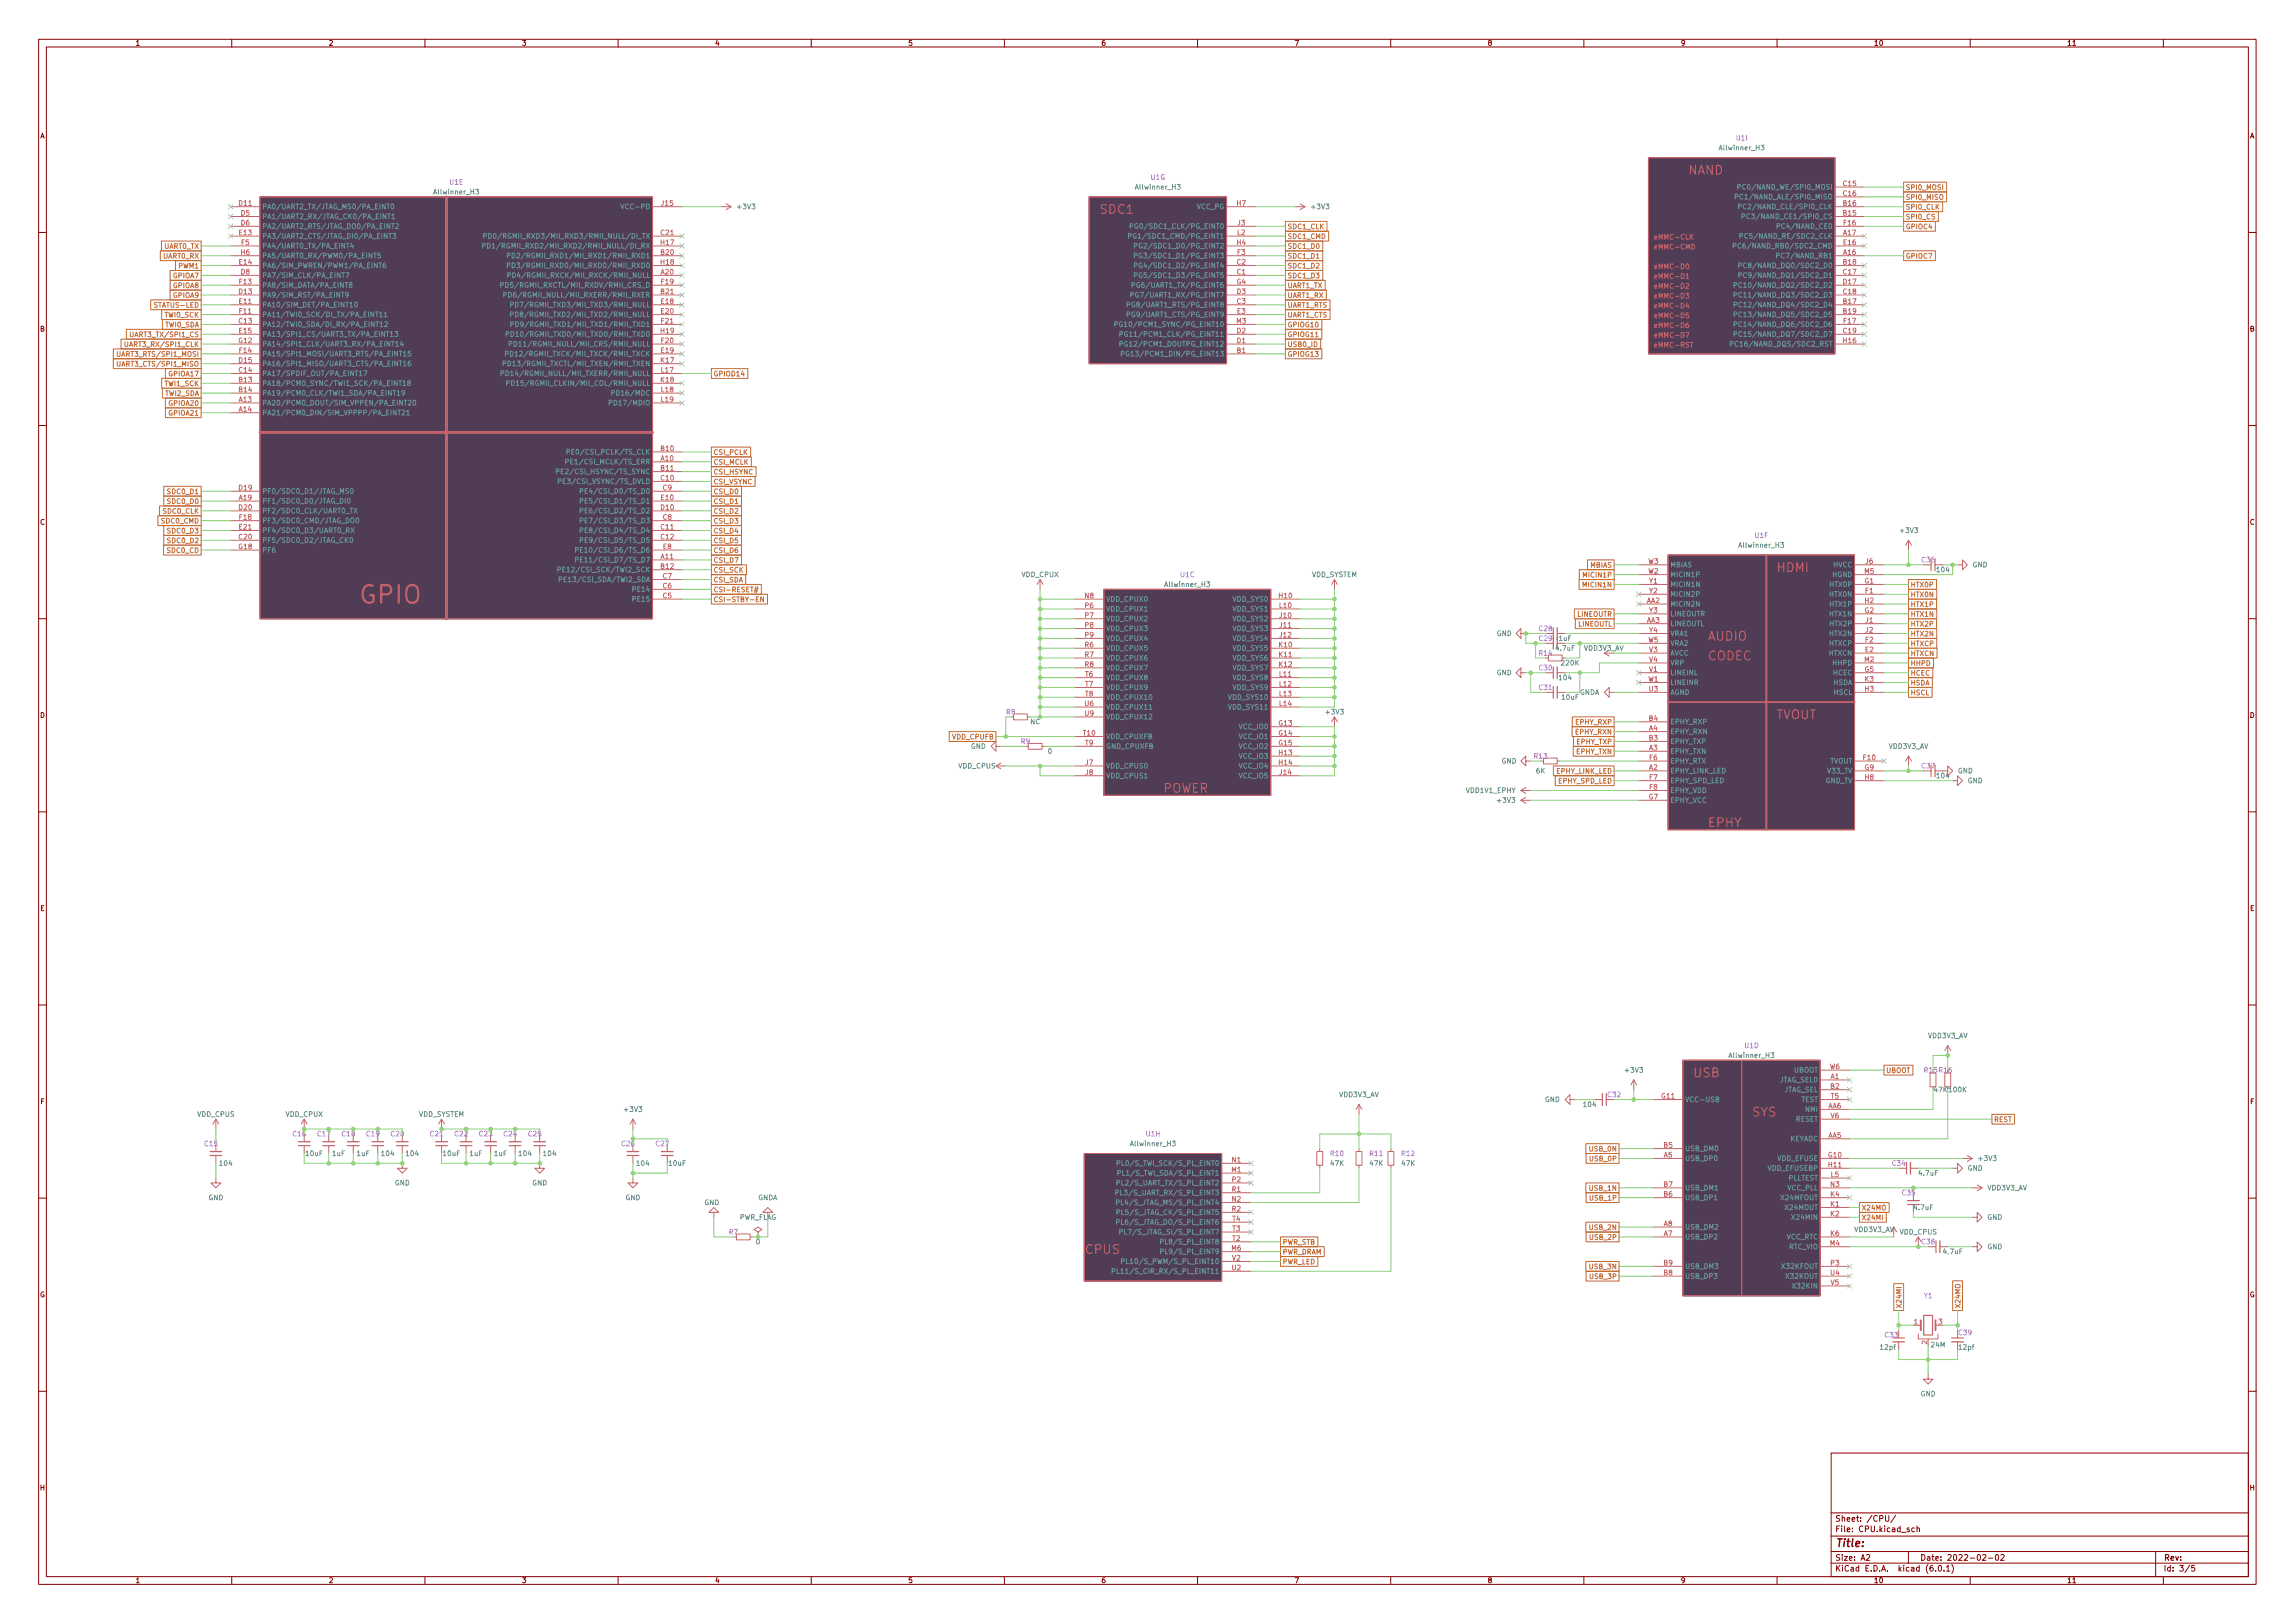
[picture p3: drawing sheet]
<svg xmlns="http://www.w3.org/2000/svg" width="594mm" height="420mm" viewBox="0 0 594 420" stroke-linecap="round" stroke-linejoin="round" font-family="sans-serif">
<defs><g id="words">
<text font-size="6.4" fill="#c4626b" x="93.1" y="156.3">GPIO</text>
<g font-size="3.2" fill="#c4626b">
<text x="436.9" y="45.2">NAND</text>
<text x="284.8" y="55.4">SDC1</text>
<text x="460" y="148.1">HDMI</text>
<text x="442" y="165.8">AUDIO</text>
<text x="442" y="170.9">CODEC</text>
<text x="459.6" y="186.2">TVOUT</text>
<text x="300.9" y="205.2">POWER</text>
<text x="442.1" y="214.1">EPHY</text>
<text x="438.4" y="278.9">USB</text>
<text x="453.5" y="289">SYS</text>
<text x="281" y="324.6">CPUS</text>
</g>
<text font-size="2.8" fill="#840000" x="475" y="400.5">Title:</text>
<g font-size="2.1" fill="#840000">
<text x="475" y="393.9">Sheet: /CPU/</text>
<text x="475" y="396.6">File: CPU.kicad_sch</text>
<text x="475" y="406.8">KiCad E.D.A. kicad (6.0.1)</text>
<text x="475" y="404">Size: A2</text>
<text x="497" y="404">Date: 2022-02-02</text>
<text x="560" y="404">Rev:</text>
<text x="560" y="406.8">Id: 3/5</text>
</g>
<g font-size="1.8" fill="#840000">
<text x="35" y="11.8">1</text>
<text x="85" y="11.8">2</text>
<text x="135" y="11.8">3</text>
<text x="185" y="11.8">4</text>
<text x="235" y="11.8">5</text>
<text x="285" y="11.8">6</text>
<text x="335" y="11.8">7</text>
<text x="385" y="11.8">8</text>
<text x="435" y="11.8">9</text>
<text x="485" y="11.8">10</text>
<text x="535" y="11.8">11</text>
<text x="10.3" y="35.8">A</text>
<text x="582.4" y="35.8">A</text>
<text x="10.3" y="85.8">B</text>
<text x="582.4" y="85.8">B</text>
<text x="10.3" y="135.8">C</text>
<text x="582.4" y="135.8">C</text>
<text x="10.3" y="185.8">D</text>
<text x="582.4" y="185.8">D</text>
<text x="10.4" y="235.8">E</text>
<text x="582.4" y="235.8">E</text>
<text x="10.4" y="285.8">F</text>
<text x="582.5" y="285.8">F</text>
<text x="10.3" y="335.8">G</text>
<text x="582.3" y="335.8">G</text>
<text x="10.3" y="385.8">H</text>
<text x="582.4" y="385.8">H</text>
<text x="35" y="409.8">1</text>
<text x="85" y="409.8">2</text>
<text x="135" y="409.8">3</text>
<text x="185" y="409.8">4</text>
<text x="235" y="409.8">5</text>
<text x="285" y="409.8">6</text>
<text x="335" y="409.8">7</text>
<text x="385" y="409.8">8</text>
<text x="435" y="409.8">9</text>
<text x="485" y="409.8">10</text>
<text x="535" y="409.8">11</text>
</g>
<g font-size="1.8" fill="#669696">
<text x="445.2" y="38.9">Allwinner_H3</text>
<text x="112.5" y="50.3">Allwinner_H3</text>
<text x="294.1" y="49.1">Allwinner_H3</text>
<text x="451.1" y="51.6">PC1/NAND_ALE/SPI0_MISO</text>
<text x="451.8" y="49.1">PC0/NAND_WE/SPI0_MOSI</text>
<text x="67.8" y="54.1">PA0/UART2_TX/JTAG_MS0/PA_EINT0</text>
<text x="67.8" y="56.7">PA1/UART2_RX/JTAG_CK0/PA_EINT1</text>
<text x="67.8" y="59.2">PA2/UART2_RTS/JTAG_DO0/PA_EINT2</text>
<text x="161.6" y="54.1">VCC-PD</text>
<text x="191" y="54.1">+3V3</text>
<text x="294.6" y="59.2">PG0/SDC1_CLK/PG_EINT0</text>
<text x="309.7" y="54.1">VCC_PG</text>
<text x="339.6" y="54.1">+3V3</text>
<text x="452" y="54.1">PC2/NAND_CLE/SPI0_CLK</text>
<text x="453.2" y="56.7">PC3/NAND_CE1/SPI0_CS</text>
<text x="461" y="59.2">PC4/NAND_CE0</text>
<text x="67.8" y="61.8">PA3/UART2_CTS/JTAG_DI0/PA_EINT3</text>
<text x="67.8" y="64.3">PA4/UART0_TX/PA_EINT4</text>
<text x="129.4" y="64.3">PD1/RGMII_RXD2/MII_RXD2/RMII_NULL/DI_RX</text>
<text x="129.6" y="61.8">PD0/RGMII_RXD3/MII_RXD3/RMII_NULL/DI_TX</text>
<text x="294.2" y="61.8">PG1/SDC1_CMD/PG_EINT1</text>
<text x="296" y="64.3">PG2/SDC1_D0/PG_EINT2</text>
<text x="450.7" y="64.3">PC6/NAND_RB0/SDC2_CMD</text>
<text x="452.2" y="61.8">PC5/NAND_RE/SDC2_CLK</text>
<text x="67.8" y="71.9">PA7/SIM_CLK/PA_EINT7</text>
<text x="67.8" y="69.4">PA6/SIM_PWREN/PWM1/PA_EINT6</text>
<text x="67.8" y="66.8">PA5/UART0_RX/PWM0/PA_EINT5</text>
<text x="134.5" y="71.9">PD4/RGMII_RXCK/MII_RXCK/RMII_NULL</text>
<text x="135.1" y="66.8">PD2/RGMII_RXD1/MII_RXD1/RMII_RXD1</text>
<text x="135.1" y="69.4">PD3/RGMII_RXD0/MII_RXD0/RMII_RXD0</text>
<text x="296" y="71.9">PG5/SDC1_D3/PG_EINT5</text>
<text x="296" y="69.4">PG4/SDC1_D2/PG_EINT4</text>
<text x="296" y="66.8">PG3/SDC1_D1/PG_EINT3</text>
<text x="452.4" y="69.4">PC8/NAND_DQ0/SDC2_D0</text>
<text x="452.4" y="71.9">PC9/NAND_DQ1/SDC2_D1</text>
<text x="460.9" y="66.8">PC7/NAND_RB1</text>
<text x="67.8" y="77">PA9/SIM_RST/PA_EINT9</text>
<text x="67.8" y="74.5">PA8/SIM_DATA/PA_EINT8</text>
<text x="132.4" y="74.5">PD5/RGMII_RXCTL/MII_RXDV/RMII_CRS_D</text>
<text x="133.4" y="77">PD6/RGMII_NULL/MII_RXERR/RMII_RXER</text>
<text x="294.6" y="77">PG7/UART1_RX/PG_EINT7</text>
<text x="294.8" y="74.5">PG6/UART1_TX/PG_EINT6</text>
<text x="451.4" y="77">PC11/NAND_DQ3/SDC2_D3</text>
<text x="451.4" y="74.5">PC10/NAND_DQ2/SDC2_D2</text>
<text x="67.8" y="79.5">PA10/SIM_DET/PA_EINT10</text>
<text x="67.8" y="82.1">PA11/TWI0_SCK/DI_TX/PA_EINT11</text>
<text x="135.5" y="79.5">PD7/RGMII_TXD3/MII_TXD3/RMII_NULL</text>
<text x="135.5" y="82.1">PD8/RGMII_TXD2/MII_TXD2/RMII_NULL</text>
<text x="293.5" y="79.5">PG8/UART1_RTS/PG_EINT8</text>
<text x="293.5" y="82.1">PG9/UART1_CTS/PG_EINT9</text>
<text x="451.4" y="79.5">PC12/NAND_DQ4/SDC2_D4</text>
<text x="451.4" y="82.1">PC13/NAND_DQ5/SDC2_D5</text>
<text x="67.8" y="84.6">PA12/TWI0_SDA/DI_RX/PA_EINT12</text>
<text x="67.8" y="87.2">PA13/SPI1_CS/UART3_TX/PA_EINT13</text>
<text x="67.8" y="89.7">PA14/SPI1_CLK/UART3_RX/PA_EINT14</text>
<text x="134.7" y="87.2">PD10/RGMII_TXD0/MII_TXD0/RMII_TXD0</text>
<text x="135.1" y="89.7">PD11/RGMII_NULL/MII_CRS/RMII_NULL</text>
<text x="135.7" y="84.6">PD9/RGMII_TXD1/MII_TXD1/RMII_TXD1</text>
<text x="291.1" y="84.6">PG10/PCM1_SYNC/PG_EINT10</text>
<text x="291.5" y="89.7">PG12/PCM1_DOUTPG_EINT12</text>
<text x="292.4" y="87.2">PG11/PCM1_CLK/PG_EINT11</text>
<text x="449.9" y="89.7">PC16/NAND_DQS/SDC2_RST</text>
<text x="451.4" y="87.2">PC15/NAND_DQ7/SDC2_D7</text>
<text x="451.4" y="84.6">PC14/NAND_DQ6/SDC2_D6</text>
<text x="67.8" y="94.8">PA16/SPI1_MISO/UART3_CTS/PA_EINT16</text>
<text x="67.8" y="92.2">PA15/SPI1_MOSI/UART3_RTS/PA_EINT15</text>
<text x="133.1" y="94.8">PD13/RGMII_TXCTL/MII_TXEN/RMII_TXEN</text>
<text x="133.8" y="92.2">PD12/RGMII_TXCK/MII_TXCK/RMII_TXCK</text>
<text x="293" y="92.2">PG13/PCM1_DIN/PG_EINT13</text>
<text x="67.8" y="99.9">PA18/PCM0_SYNC/TWI1_SCK/PA_EINT18</text>
<text x="67.8" y="97.3">PA17/SPDIF_OUT/PA_EINT17</text>
<text x="132.8" y="97.3">PD14/RGMII_NULL/MII_TXERR/RMII_NULL</text>
<text x="134.4" y="99.9">PD15/RGMII_CLKIN/MII_COL/RMII_NULL</text>
<text x="67.8" y="104.9">PA20/PCM0_DOUT/SIM_VPPEN/PA_EINT20</text>
<text x="67.8" y="107.5">PA21/PCM0_DIN/SIM_VPPPP/PA_EINT21</text>
<text x="67.8" y="102.4">PA19/PCM0_CLK/TWI1_SDA/PA_EINT19</text>
<text x="158.9" y="104.9">PD17/MDIO</text>
<text x="159.5" y="102.4">PD16/MDC</text>
<text x="148.4" y="117.6">PE0/CSI_PCLK/TS_CLK</text>
<text x="145.8" y="122.7">PE2/CSI_HSYNC/TS_SYNC</text>
<text x="146" y="125.3">PE3/CSI_VSYNC/TS_DVLD</text>
<text x="148.1" y="120.2">PE1/CSI_MCLK/TS_ERR</text>
<text x="67.8" y="130.3">PF1/SDC0_D0/JTAG_DI0</text>
<text x="67.8" y="127.8">PF0/SDC0_D1/JTAG_MS0</text>
<text x="152.4" y="127.8">PE4/CSI_D0/TS_D0</text>
<text x="152.4" y="130.3">PE5/CSI_D1/TS_D1</text>
<text x="67.8" y="132.9">PF2/SDC0_CLK/UART0_TX</text>
<text x="67.8" y="138">PF4/SDC0_D3/UART0_RX</text>
<text x="67.8" y="135.4">PF3/SDC0_CMD/JTAG_DO0</text>
<text x="152.4" y="138">PE8/CSI_D4/TS_D4</text>
<text x="152.4" y="135.4">PE7/CSI_D3/TS_D3</text>
<text x="152.4" y="132.9">PE6/CSI_D2/TS_D2</text>
<text x="492" y="138">+3V3</text>
<text x="67.8" y="140.5">PF5/SDC0_D2/JTAG_CK0</text>
<text x="67.8" y="143">PF6</text>
<text x="151.4" y="143">PE10/CSI_D6/TS_D6</text>
<text x="152.4" y="140.5">PE9/CSI_D5/TS_D5</text>
<text x="450.3" y="141.8">Allwinner_H3</text>
<text x="146.5" y="148.1">PE12/CSI_SCK/TWI2_SCK</text>
<text x="151.4" y="145.6">PE11/CSI_D7/TS_D7</text>
<text x="264.4" y="149.4">VDD_CPUX</text>
<text x="339.4" y="149.4">VDD_SYSTEM</text>
<text x="432.3" y="149.4">MICIN1P</text>
<text x="432.3" y="146.9">MBIAS</text>
<text x="474.3" y="149.4">HGND</text>
<text x="474.5" y="146.9">HVCC</text>
<text x="501.4" y="148.1">104</text>
<text x="510.6" y="146.9">GND</text>
<text x="146.5" y="150.7">PE13/CSI_SDA/TWI2_SDA</text>
<text x="164.1" y="155.7">PE15</text>
<text x="164.1" y="153.2">PE14</text>
<text x="286.3" y="155.7">VDD_CPUX0</text>
<text x="301.7" y="151.9">Allwinner_H3</text>
<text x="319.2" y="155.7">VDD_SYS0</text>
<text x="432.3" y="151.9">MICIN1N</text>
<text x="432.3" y="154.5">MICIN2P</text>
<text x="473.8" y="154.5">HTX0N</text>
<text x="473.9" y="151.9">HTX0P</text>
<text x="286.3" y="158.3">VDD_CPUX1</text>
<text x="286.3" y="160.8">VDD_CPUX2</text>
<text x="319.2" y="160.8">VDD_SYS2</text>
<text x="319.2" y="158.3">VDD_SYS1</text>
<text x="432.3" y="157">MICIN2N</text>
<text x="432.3" y="159.6">LINEOUTR</text>
<text x="473.8" y="159.6">HTX1N</text>
<text x="473.9" y="157">HTX1P</text>
<text x="286.3" y="163.4">VDD_CPUX3</text>
<text x="286.3" y="165.9">VDD_CPUX4</text>
<text x="319.2" y="163.4">VDD_SYS3</text>
<text x="319.2" y="165.9">VDD_SYS4</text>
<text x="387.4" y="164.6">GND</text>
<text x="403.6" y="165.9">1uF</text>
<text x="432.3" y="162.1">LINEOUTL</text>
<text x="432.3" y="167.2">VRA2</text>
<text x="432.3" y="164.6">VRA1</text>
<text x="473.6" y="167.2">HTXCP</text>
<text x="473.8" y="164.6">HTX2N</text>
<text x="473.9" y="162.1">HTX2P</text>
<text x="286.3" y="168.4">VDD_CPUX5</text>
<text x="286.3" y="171">VDD_CPUX6</text>
<text x="286.3" y="173.5">VDD_CPUX7</text>
<text x="319.2" y="168.4">VDD_SYS5</text>
<text x="319.2" y="171">VDD_SYS6</text>
<text x="319.2" y="173.5">VDD_SYS7</text>
<text x="402.8" y="168.4">4.7uF</text>
<text x="404.3" y="172.3">220K</text>
<text x="410" y="168.4">VDD3V3_AV</text>
<text x="432.3" y="169.7">AVCC</text>
<text x="432.3" y="172.3">VRP</text>
<text x="473.5" y="169.7">HTXCN</text>
<text x="474.5" y="172.3">HHPD</text>
<text x="286.3" y="176.1">VDD_CPUX8</text>
<text x="286.3" y="178.6">VDD_CPUX9</text>
<text x="319.2" y="176.1">VDD_SYS8</text>
<text x="319.2" y="178.6">VDD_SYS9</text>
<text x="387.4" y="174.8">GND</text>
<text x="403.7" y="176.1">104</text>
<text x="408.9" y="179.9">GNDA</text>
<text x="432.3" y="179.9">AGND</text>
<text x="432.3" y="174.8">LINEINL</text>
<text x="432.3" y="177.3">LINEINR</text>
<text x="474.5" y="174.8">HCEC</text>
<text x="474.5" y="177.3">HSDA</text>
<text x="474.7" y="179.9">HSCL</text>
<text x="286.3" y="181.1">VDD_CPUX10</text>
<text x="286.3" y="183.7">VDD_CPUX11</text>
<text x="318.2" y="181.1">VDD_SYS10</text>
<text x="318.2" y="183.7">VDD_SYS11</text>
<text x="343.3" y="185">+3V3</text>
<text x="404.3" y="181.1">10uF</text>
<text x="286.3" y="191.3">VDD_CPUXFB</text>
<text x="286.3" y="186.2">VDD_CPUX12</text>
<text x="320.9" y="188.8">VCC_IO0</text>
<text x="320.9" y="191.3">VCC_IO1</text>
<text x="432.3" y="190">EPHY_RXN</text>
<text x="432.3" y="187.5">EPHY_RXP</text>
<text x="251.3" y="193.8">GND</text>
<text x="271.3" y="195.1">0</text>
<text x="286.3" y="193.8">GND_CPUXFB</text>
<text x="320.9" y="193.8">VCC_IO2</text>
<text x="320.9" y="196.4">VCC_IO3</text>
<text x="388.7" y="197.7">GND</text>
<text x="432.3" y="195.1">EPHY_TXN</text>
<text x="432.3" y="192.6">EPHY_TXP</text>
<text x="432.3" y="197.7">EPHY_RTX</text>
<text x="473.6" y="197.7">TVOUT</text>
<text x="488.9" y="193.8">VDD3V3_AV</text>
<text x="248.1" y="198.9">VDD_CPUS</text>
<text x="286.3" y="198.9">VDD_CPUS0</text>
<text x="286.3" y="201.5">VDD_CPUS1</text>
<text x="320.9" y="198.9">VCC_IO4</text>
<text x="320.9" y="201.5">VCC_IO5</text>
<text x="397.6" y="200.2">6K</text>
<text x="432.3" y="200.2">EPHY_LINK_LED</text>
<text x="432.3" y="202.7">EPHY_SPD_LED</text>
<text x="472.4" y="202.7">GND_TV</text>
<text x="473.2" y="200.2">V33_TV</text>
<text x="501.4" y="201.5">104</text>
<text x="506.8" y="200.2">GND</text>
<text x="509.3" y="202.7">GND</text>
<text x="379.5" y="205.3">VDD1V1_EPHY</text>
<text x="387.7" y="207.8">+3V3</text>
<text x="432.3" y="205.3">EPHY_VDD</text>
<text x="432.3" y="207.8">EPHY_VCC</text>
<text x="499" y="268.8">VDD3V3_AV</text>
<text x="447.8" y="273.9">Allwinner_H3</text>
<text x="420.8" y="277.7">+3V3</text>
<text x="460.5" y="280.2">JTAG_SEL0</text>
<text x="464.3" y="277.7">UBOOT</text>
<text x="161.7" y="287.8">+3V3</text>
<text x="346.6" y="284">VDD3V3_AV</text>
<text x="399.9" y="285.3">GND</text>
<text x="410" y="286.6">104</text>
<text x="436.1" y="285.3">VCC-USB</text>
<text x="461.5" y="282.7">JTAG_SEL</text>
<text x="466.1" y="285.3">TEST</text>
<text x="467.4" y="287.8">NMI</text>
<text x="500.7" y="282.7">47K</text>
<text x="504.6" y="282.7">100K</text>
<text x="51.1" y="289.1">VDD_CPUS</text>
<text x="73.9" y="289.1">VDD_CPUX</text>
<text x="108.3" y="289.1">VDD_SYSTEM</text>
<text x="464.8" y="290.4">RESET</text>
<text x="79.2" y="299.3">10uF</text>
<text x="86.1" y="299.3">1uF</text>
<text x="92.4" y="299.3">1uF</text>
<text x="98.9" y="299.3">104</text>
<text x="105.2" y="299.3">104</text>
<text x="114.8" y="299.3">10uF</text>
<text x="121.6" y="299.3">1uF</text>
<text x="128" y="299.3">1uF</text>
<text x="134.4" y="299.3">104</text>
<text x="140.8" y="299.3">104</text>
<text x="292.8" y="296.7">Allwinner_H3</text>
<text x="436.1" y="298">USB_DM0</text>
<text x="463.2" y="295.4">KEYADC</text>
<text x="56.9" y="301.8">104</text>
<text x="164.9" y="301.8">104</text>
<text x="173.2" y="301.8">10uF</text>
<text x="291" y="304.3">PL1/S_TWI_SDA/S_PL_EINT1</text>
<text x="291" y="301.8">PL0/S_TWI_SCK/S_PL_EINT0</text>
<text x="344.5" y="301.8">47K</text>
<text x="354.6" y="301.8">47K</text>
<text x="362.9" y="301.8">47K</text>
<text x="436.1" y="300.5">USB_DP0</text>
<text x="457.6" y="303.1">VDD_EFUSEBP</text>
<text x="460" y="300.5">VDD_EFUSE</text>
<text x="462.8" y="305.6">PLLTEST</text>
<text x="496.8" y="304.3">4.7uF</text>
<text x="509.3" y="303.1">GND</text>
<text x="512.3" y="300.5">+3V3</text>
<text x="53.9" y="310.7">GND</text>
<text x="102.2" y="306.9">GND</text>
<text x="137.7" y="306.9">GND</text>
<text x="161.9" y="310.7">GND</text>
<text x="182.3" y="312">GND</text>
<text x="196.2" y="310.7">GNDA</text>
<text x="290.6" y="312">PL4/S_JTAG_MS/S_PL_EINT4</text>
<text x="290.6" y="309.4">PL3/S_UART_RX/S_PL_EINT3</text>
<text x="290.8" y="306.9">PL2/S_UART_TX/S_PL_EINT2</text>
<text x="436.1" y="310.7">USB_DP1</text>
<text x="436.1" y="308.1">USB_DM1</text>
<text x="461.2" y="310.7">X24MFOUT</text>
<text x="462.6" y="308.1">VCC_PLL</text>
<text x="514.4" y="308.1">VDD3V3_AV</text>
<text x="191.3" y="315.8">PWR_FLAG</text>
<text x="290.6" y="317">PL6/S_JTAG_DO/S_PL_EINT6</text>
<text x="290.7" y="314.5">PL5/S_JTAG_CK/S_PL_EINT5</text>
<text x="462.3" y="313.2">X24MOUT</text>
<text x="464.3" y="315.8">X24MIN</text>
<text x="495.5" y="313.2">4.7uF</text>
<text x="514.4" y="315.8">GND</text>
<text x="195.7" y="322.1">0</text>
<text x="291.5" y="319.6">PL7/S_JTAG_SI/S_PL_EINT7</text>
<text x="301.6" y="322.1">PL8/S_PL_EINT8</text>
<text x="436.1" y="320.8">USB_DP2</text>
<text x="436.1" y="318.3">USB_DM2</text>
<text x="462.3" y="320.8">VCC_RTC</text>
<text x="463" y="323.4">RTC_VIO</text>
<text x="480" y="318.9">VDD3V3_AV</text>
<text x="491.8" y="319.6">VDD_CPUS</text>
<text x="514.4" y="323.4">GND</text>
<text x="290.5" y="329.7">PL11/S_CIR_RX/S_PL_EINT11</text>
<text x="292.6" y="327.2">PL10/S_PWM/S_PL_EINT10</text>
<text x="301.6" y="324.7">PL9/S_PL_EINT9</text>
<text x="436.1" y="328.5">USB_DM3</text>
<text x="461.4" y="328.5">X32KFOUT</text>
<text x="503.2" y="324.7">4.7uF</text>
<text x="436.1" y="331">USB_DP3</text>
<text x="462.5" y="331">X32KOUT</text>
<text x="464.5" y="333.5">X32KIN</text>
<text x="486.8" y="349.4">12pf</text>
<text x="499.9" y="348.8">24M</text>
<text x="507.1" y="349.4">12pf</text>
<text x="497.1" y="361.5">GND</text>
</g>
<g font-size="1.8" fill="#a683e1">
<text x="449.5" y="36.4">U1I</text>
<text x="116.4" y="47.8">U1E</text>
<text x="297.9" y="46.5">U1G</text>
<text x="454.3" y="139.2">U1F</text>
<text x="305.6" y="149.4">U1C</text>
<text x="497.5" y="145.6">C36</text>
<text x="398.4" y="163.4">C28</text>
<text x="398.4" y="169.7">R14</text>
<text x="398.4" y="173.5">C30</text>
<text x="398.4" y="178.6">C31</text>
<text x="264.3" y="192.6">R9</text>
<text x="397.2" y="196.4">R13</text>
<text x="497.5" y="198.9">C37</text>
<text x="451.6" y="271.3">U1D</text>
<text x="498.1" y="277.7">R15 R16</text>
<text x="416.2" y="284">C32</text>
<text x="53" y="296.7">C15</text>
<text x="296.7" y="294.2">U1H</text>
<text x="344.5" y="299.3">R10</text>
<text x="354.6" y="299.3">R11</text>
<text x="362.9" y="299.3">R12</text>
<text x="489.9" y="301.8">C34</text>
<text x="188.7" y="319.6">R7</text>
<text x="497.5" y="322.1">C38</text>
<text x="498" y="336.1">Y1</text>
<text x="488" y="346.2">C33</text>
<text x="507" y="345.6">C39</text>
</g>
<g font-size="1.8" fill="#c4626b">
<text x="61.9" y="53.3">D11</text>
<text x="171.2" y="53.3">J15</text>
<text x="320.2" y="53.3">H7</text>
<text x="477.2" y="53.3">B16</text>
<text x="477.2" y="48.2">C15</text>
<text x="477.2" y="50.7">C16</text>
<text x="62.4" y="55.8">D5</text>
<text x="62.4" y="58.3">D6</text>
<text x="320.3" y="58.3">J3</text>
<text x="477.2" y="55.8">B15</text>
<text x="477.3" y="58.3">F16</text>
<text x="61.9" y="60.9">E13</text>
<text x="62.4" y="66">H6</text>
<text x="62.5" y="63.4">F5</text>
<text x="171.1" y="66">B20</text>
<text x="171.1" y="60.9">C21</text>
<text x="171.1" y="63.4">H17</text>
<text x="320.2" y="63.4">H4</text>
<text x="320.3" y="66">F3</text>
<text x="320.3" y="60.9">L2</text>
<text x="428.6" y="62">eMMC-CLK</text>
<text x="428.6" y="64.6">eMMC-CMD</text>
<text x="477.2" y="66">A16</text>
<text x="477.2" y="60.9">A17</text>
<text x="477.2" y="63.4">E16</text>
<text x="61.9" y="68.5">E14</text>
<text x="62.4" y="71">D8</text>
<text x="171.1" y="71">A20</text>
<text x="171.1" y="68.5">H18</text>
<text x="320.2" y="71">C1</text>
<text x="320.2" y="68.5">C2</text>
<text x="428.7" y="69.6">eMMC-D0</text>
<text x="477.2" y="68.5">B18</text>
<text x="477.2" y="71">C17</text>
<text x="61.9" y="76.1">D13</text>
<text x="62" y="73.6">F13</text>
<text x="171.1" y="76.1">B21</text>
<text x="171.2" y="73.6">F19</text>
<text x="320.1" y="73.6">G4</text>
<text x="320.2" y="76.1">D3</text>
<text x="428.7" y="72.2">eMMC-D1</text>
<text x="428.7" y="74.7">eMMC-D2</text>
<text x="428.7" y="77.3">eMMC-D3</text>
<text x="477.2" y="76.1">C18</text>
<text x="477.2" y="73.6">D17</text>
<text x="61.9" y="83.7">C13</text>
<text x="61.9" y="78.7">E11</text>
<text x="62" y="81.2">F11</text>
<text x="171.1" y="78.7">E18</text>
<text x="171.1" y="81.2">E20</text>
<text x="171.2" y="83.7">F21</text>
<text x="320.1" y="83.7">M3</text>
<text x="320.2" y="78.7">C3</text>
<text x="320.2" y="81.2">E3</text>
<text x="428.7" y="79.8">eMMC-D4</text>
<text x="428.7" y="82.3">eMMC-D5</text>
<text x="477.2" y="78.7">B17</text>
<text x="477.2" y="81.2">B19</text>
<text x="477.3" y="83.7">F17</text>
<text x="61.8" y="88.8">G12</text>
<text x="61.9" y="86.3">E15</text>
<text x="171.1" y="86.3">H19</text>
<text x="171.2" y="88.8">F20</text>
<text x="320.2" y="88.8">D1</text>
<text x="320.2" y="86.3">D2</text>
<text x="428.5" y="90">eMMC-RST</text>
<text x="428.7" y="84.9">eMMC-D6</text>
<text x="428.7" y="87.4">eMMC-D7</text>
<text x="477.2" y="86.3">C19</text>
<text x="477.2" y="88.8">H16</text>
<text x="61.9" y="93.9">D15</text>
<text x="62" y="91.4">F14</text>
<text x="171.1" y="93.9">K17</text>
<text x="171.1" y="91.4">E19</text>
<text x="320.2" y="91.4">B1</text>
<text x="61.9" y="99">B13</text>
<text x="61.9" y="101.5">B14</text>
<text x="61.9" y="96.4">C14</text>
<text x="171.1" y="99">K18</text>
<text x="171.2" y="96.4">L17</text>
<text x="171.2" y="101.5">L18</text>
<text x="61.9" y="104.1">A13</text>
<text x="61.9" y="106.6">A14</text>
<text x="171.2" y="104.1">L19</text>
<text x="171.1" y="119.3">A10</text>
<text x="171.1" y="116.8">B10</text>
<text x="171.1" y="121.8">B11</text>
<text x="171.1" y="124.4">C10</text>
<text x="61.9" y="129.5">A19</text>
<text x="61.9" y="126.9">D19</text>
<text x="61.9" y="132">D20</text>
<text x="171.1" y="132">D10</text>
<text x="171.1" y="129.5">E10</text>
<text x="171.6" y="126.9">C9</text>
<text x="61.9" y="137.1">E21</text>
<text x="62" y="134.5">F18</text>
<text x="171.1" y="137.1">C11</text>
<text x="171.6" y="134.5">C8</text>
<text x="61.8" y="142.2">G18</text>
<text x="61.9" y="139.6">C20</text>
<text x="171.1" y="139.6">C12</text>
<text x="171.6" y="142.2">E8</text>
<text x="171.1" y="144.7">A11</text>
<text x="171.1" y="147.2">B12</text>
<text x="171.6" y="149.8">C7</text>
<text x="426.7" y="148.5">W2</text>
<text x="426.7" y="146">W3</text>
<text x="482.6" y="148.5">M5</text>
<text x="482.9" y="146">J6</text>
<text x="171.6" y="154.9">C5</text>
<text x="171.6" y="152.3">C6</text>
<text x="280.8" y="154.9">N8</text>
<text x="331.1" y="154.9">H10</text>
<text x="426.9" y="151">Y1</text>
<text x="426.9" y="153.6">Y2</text>
<text x="482.7" y="151">G1</text>
<text x="482.8" y="153.6">F1</text>
<text x="280.9" y="157.4">P6</text>
<text x="280.9" y="159.9">P7</text>
<text x="331.2" y="157.4">L10</text>
<text x="331.3" y="159.9">J10</text>
<text x="426.2" y="156.1">AA2</text>
<text x="426.2" y="161.2">AA3</text>
<text x="426.9" y="158.7">Y3</text>
<text x="482.7" y="158.7">G2</text>
<text x="482.7" y="156.1">H2</text>
<text x="482.9" y="161.2">J1</text>
<text x="280.8" y="167.6">R6</text>
<text x="280.9" y="162.5">P8</text>
<text x="280.9" y="165">P9</text>
<text x="331.1" y="167.6">K10</text>
<text x="331.3" y="162.5">J11</text>
<text x="331.3" y="165">J12</text>
<text x="398.4" y="165.9">C29</text>
<text x="426.7" y="166.3">W5</text>
<text x="426.9" y="163.7">Y4</text>
<text x="482.8" y="166.3">F2</text>
<text x="482.9" y="163.7">J2</text>
<text x="280.8" y="170.1">R7</text>
<text x="280.8" y="172.6">R8</text>
<text x="331.1" y="170.1">K11</text>
<text x="331.1" y="172.6">K12</text>
<text x="426.9" y="173.9">V1</text>
<text x="426.9" y="168.8">V3</text>
<text x="426.9" y="171.4">V4</text>
<text x="482.6" y="171.4">M2</text>
<text x="482.7" y="173.9">G5</text>
<text x="482.8" y="168.8">E2</text>
<text x="280.9" y="175.2">T6</text>
<text x="280.9" y="177.7">T7</text>
<text x="331.2" y="175.2">L11</text>
<text x="331.2" y="177.7">L12</text>
<text x="426.7" y="176.4">W1</text>
<text x="426.9" y="179">U3</text>
<text x="482.7" y="179">H3</text>
<text x="482.7" y="176.4">K3</text>
<text x="280.8" y="182.8">U6</text>
<text x="280.8" y="185.3">U9</text>
<text x="280.9" y="180.3">T8</text>
<text x="331.2" y="180.3">L13</text>
<text x="331.2" y="182.8">L14</text>
<text x="280.4" y="190.4">T10</text>
<text x="331.1" y="187.9">G13</text>
<text x="331.1" y="190.4">G14</text>
<text x="426.9" y="189.1">A4</text>
<text x="426.9" y="191.7">B3</text>
<text x="426.9" y="186.6">B4</text>
<text x="280.9" y="193">T9</text>
<text x="331.1" y="193">G15</text>
<text x="331.1" y="195.5">H13</text>
<text x="426.9" y="194.2">A3</text>
<text x="427" y="196.8">F6</text>
<text x="482.3" y="196.8">F10</text>
<text x="281" y="198">J7</text>
<text x="281" y="200.6">J8</text>
<text x="331.1" y="198">H14</text>
<text x="331.3" y="200.6">J14</text>
<text x="426.9" y="199.3">A2</text>
<text x="427" y="201.8">F7</text>
<text x="482.7" y="199.3">G9</text>
<text x="482.7" y="201.8">H8</text>
<text x="426.8" y="206.9">G7</text>
<text x="427" y="204.4">F8</text>
<text x="473.7" y="276.8">W6</text>
<text x="473.8" y="279.3">A1</text>
<text x="473.8" y="281.9">B2</text>
<text x="430.1" y="284.4">G11</text>
<text x="473.2" y="286.9">AA6</text>
<text x="473.9" y="284.4">T5</text>
<text x="473.9" y="289.5">V6</text>
<text x="430.7" y="299.6">A5</text>
<text x="430.7" y="297.1">B5</text>
<text x="473.2" y="294.6">AA5</text>
<text x="473.3" y="299.6">G10</text>
<text x="318.8" y="303.4">M1</text>
<text x="318.9" y="300.9">N1</text>
<text x="319" y="306">P2</text>
<text x="473.4" y="302.2">H11</text>
<text x="473.9" y="304.7">L5</text>
<text x="318.9" y="311.1">N2</text>
<text x="318.9" y="308.5">R1</text>
<text x="430.7" y="309.8">B6</text>
<text x="430.7" y="307.3">B7</text>
<text x="473.8" y="309.8">K4</text>
<text x="473.8" y="307.3">N3</text>
<text x="318.9" y="313.6">R2</text>
<text x="319" y="316.1">T4</text>
<text x="430.7" y="317.4">A8</text>
<text x="473.8" y="312.3">K1</text>
<text x="473.8" y="314.9">K2</text>
<text x="318.8" y="323.8">M6</text>
<text x="319" y="321.2">T2</text>
<text x="319" y="318.7">T3</text>
<text x="430.7" y="320">A7</text>
<text x="473.8" y="322.5">M4</text>
<text x="473.8" y="320">K6</text>
<text x="318.9" y="328.8">U2</text>
<text x="319" y="326.3">V2</text>
<text x="430.7" y="327.6">B9</text>
<text x="473.9" y="327.6">P3</text>
<text x="430.7" y="330.1">B8</text>
<text x="473.8" y="330.1">U4</text>
<text x="473.9" y="332.7">V5</text>
<text x="495.4" y="342.8">1</text>
<text x="501.8" y="342.8">3</text>
<text x="498.9" y="348" transform="rotate(-90 498.9 348)">2</text>
</g>
<g font-size="1.8" fill="#c46c2d">
<text x="493.2" y="51.7">SPI0_MISO</text>
<text x="493.2" y="49.2">SPI0_MOSI</text>
<text x="333.2" y="59.3">SDC1_CLK</text>
<text x="493.2" y="56.8">SPI0_CS</text>
<text x="493.2" y="54.2">SPI0_CLK</text>
<text x="493.2" y="59.3">GPIOC4</text>
<text x="42.5" y="64.4">UART0_TX</text>
<text x="333.2" y="61.9">SDC1_CMD</text>
<text x="333.2" y="64.4">SDC1_D0</text>
<text x="42.3" y="66.9">UART0_RX</text>
<text x="46.3" y="69.5">PWM1</text>
<text x="333.2" y="66.9">SDC1_D1</text>
<text x="333.2" y="69.5">SDC1_D2</text>
<text x="493.2" y="66.9">GPIOC7</text>
<text x="44.9" y="77.1">GPIOA9</text>
<text x="44.9" y="72">GPIOA7</text>
<text x="44.9" y="74.6">GPIOA8</text>
<text x="333.2" y="74.6">UART1_TX</text>
<text x="333.2" y="77.1">UART1_RX</text>
<text x="333.2" y="72">SDC1_D3</text>
<text x="40.4" y="79.6">STATUS-LED</text>
<text x="42.7" y="82.2">TWI0_SCK</text>
<text x="333.2" y="82.2">UART1_CTS</text>
<text x="333.2" y="79.6">UART1_RTS</text>
<text x="33.3" y="89.8">UART3_RX/SPI1_CLK</text>
<text x="34.7" y="87.3">UART3_TX/SPI1_CS</text>
<text x="42.7" y="84.7">TWI0_SDA</text>
<text x="333.2" y="84.7">GPIOG10</text>
<text x="333.2" y="87.3">GPIOG11</text>
<text x="333.2" y="89.8">USB0_ID</text>
<text x="31.3" y="94.9">UART3_CTS/SPI1_MISO</text>
<text x="31.3" y="92.3">UART3_RTS/SPI1_MOSI</text>
<text x="333.2" y="92.3">GPIOG13</text>
<text x="42.7" y="100">TWI1_SCK</text>
<text x="43.9" y="97.4">GPIOA17</text>
<text x="184.6" y="97.4">GPIOD14</text>
<text x="42.7" y="102.5">TWI2_SDA</text>
<text x="43.9" y="107.6">GPIOA21</text>
<text x="43.9" y="105">GPIOA20</text>
<text x="184.6" y="117.7">CSI_PCLK</text>
<text x="184.6" y="120.3">CSI_MCLK</text>
<text x="184.6" y="125.4">CSI_VSYNC</text>
<text x="184.6" y="122.8">CSI_HSYNC</text>
<text x="43.6" y="130.4">SDC0_D0</text>
<text x="43.6" y="127.9">SDC0_D1</text>
<text x="184.6" y="130.4">CSI_D1</text>
<text x="184.6" y="127.9">CSI_D0</text>
<text x="41.9" y="135.5">SDC0_CMD</text>
<text x="42.3" y="133">SDC0_CLK</text>
<text x="184.6" y="133">CSI_D2</text>
<text x="184.6" y="135.5">CSI_D3</text>
<text x="43.3" y="143.1">SDC0_CD</text>
<text x="43.6" y="138.1">SDC0_D3</text>
<text x="43.6" y="140.6">SDC0_D2</text>
<text x="184.6" y="140.6">CSI_D5</text>
<text x="184.6" y="143.1">CSI_D6</text>
<text x="184.6" y="138.1">CSI_D4</text>
<text x="184.6" y="148.2">CSI_SCK</text>
<text x="184.6" y="145.7">CSI_D7</text>
<text x="410.2" y="149.5">MICIN1P</text>
<text x="411.7" y="146.9">MBIAS</text>
<text x="184.6" y="153.3">CSI-RESET#</text>
<text x="184.6" y="155.8">CSI-STBY-EN</text>
<text x="184.6" y="150.8">CSI_SDA</text>
<text x="410.1" y="152">MICIN1N</text>
<text x="494.5" y="154.6">HTX0N</text>
<text x="494.5" y="152">HTX0P</text>
<text x="408.3" y="159.6">LINEOUTR</text>
<text x="494.5" y="157.1">HTX1P</text>
<text x="494.5" y="159.6">HTX1N</text>
<text x="408.5" y="162.2">LINEOUTL</text>
<text x="494.5" y="167.3">HTXCP</text>
<text x="494.5" y="162.2">HTX2P</text>
<text x="494.5" y="164.7">HTX2N</text>
<text x="494.5" y="169.8">HTXCN</text>
<text x="494.5" y="172.3">HHPD</text>
<text x="494.5" y="180">HSCL</text>
<text x="494.5" y="174.9">HCEC</text>
<text x="494.5" y="177.4">HSDA</text>
<text x="246.5" y="191.4">VDD_CPUFB</text>
<text x="407.8" y="190.1">EPHY_RXN</text>
<text x="407.9" y="187.6">EPHY_RXP</text>
<text x="408" y="195.2">EPHY_TXN</text>
<text x="408.1" y="192.7">EPHY_TXP</text>
<text x="402.9" y="200.3">EPHY_LINK_LED</text>
<text x="403.4" y="202.8">EPHY_SPD_LED</text>
<text x="488.2" y="277.8">UBOOT</text>
<text x="516.1" y="290.5">REST</text>
<text x="411.6" y="298.1">USB_0N</text>
<text x="411.7" y="300.6">USB_0P</text>
<text x="411.6" y="308.2">USB_1N</text>
<text x="411.7" y="310.8">USB_1P</text>
<text x="481.8" y="315.9">X24MI</text>
<text x="481.8" y="313.3">X24MO</text>
<text x="331.9" y="322.2">PWR_STB</text>
<text x="411.6" y="318.4">USB_2N</text>
<text x="411.7" y="320.9">USB_2P</text>
<text x="331.9" y="327.3">PWR_LED</text>
<text x="331.9" y="324.7">PWR_DRAM</text>
<text x="411.6" y="328.6">USB_3N</text>
<text x="411.7" y="331.1">USB_3P</text>
<text x="492.2" y="338.8" transform="rotate(-90 492.2 338.8)">X24MI</text>
<text x="507.5" y="338.8" transform="rotate(-90 507.5 338.8)">X24MO</text>
</g>
<g font-size="1.8" fill="#8dd272">
<text x="260.5" y="185">R8</text>
<text x="266.7" y="187.5">NC</text>
<text x="75.8" y="294.2">C16</text>
<text x="82.2" y="294.2">C17</text>
<text x="88.5" y="294.2">C18</text>
<text x="94.9" y="294.2">C19</text>
<text x="101.2" y="294.2">C20</text>
<text x="111.4" y="294.2">C21</text>
<text x="117.8" y="294.2">C22</text>
<text x="124.1" y="294.2">C23</text>
<text x="130.5" y="294.2">C24</text>
<text x="136.8" y="294.2">C25</text>
<text x="160.9" y="296.7">C26</text>
<text x="169.8" y="296.7">C27</text>
<text x="492.4" y="309.4">C35</text>
</g>
</g></defs>
<g fill="none" stroke="#840000" stroke-width=".26">
<path d="M10 10.2h574v400h-574zM12 12.2h570v396h-570zM60 10.2v2M110 10.2v2M160 10.2v2M210 10.2v2M260 10.2v2M310 10.2v2M360 10.2v2M410 10.2v2M460 10.2v2M510 10.2v2"/>
<path d="M536.6 11.8h.7M560 10.2v2M10 60.2h2M582 60.2h2M10 110.2h2M582 110.2h2M10 160.2h2M582 160.2h2M10 210.2h2M582 210.2h2M10 260.2h2M582 260.2h2"/>
<path d="M10 310.2h2M582 310.2h2M10 360.2h2M474 376.2h108v32h-108zM582 360.2h2M474 397.7h108M474 391.7h108M488.1 392.3v1.3l.3 .2 .5-.2v-1.3M490.7 392.3l-1.3 1.9M495.6 395.6l-.4-.1-.3 .3 .1 .7h.6M496.2 395.7l.6-.1 .1 .9M496.2 395v1.5"/>
<path d="M60 408.2v2M110 408.2v2M160 408.2v2M210 408.2v2M260 408.2v2M310 408.2v2M360 408.2v2M410 408.2v2M460 408.2v2M474 404.7h108M474 401.7h108M483.2 402.6l.5-.2 .3 .5-.9 1h.9"/>
<path d="M494 401.7v3M501.1 406.6v.1M501.9 405.3l.2-.1a.8 .8 0 0 1 .5 .8 .8 .8 0 0 1-.5 .7 1 1 0 0 1-.2-1.4zM503.2 406.6v.1M503.9 405.7l.4-.5v1.5M503.9 406.7h.8M505.2 405a1.72 1.72 0 0 1 0 2.3M510 408.2v2M513.2 402.6l.6-.2 .3 .5-.9 1h.9M514.7 403.4h1.2M516.7 402.5l.2-.1a.8 .8 0 0 1 .5 .8 .8 .8 0 0 1-.5 .7 1 1 0 0 1-.2-1.4zM517.9 402.6l.6-.2 .3 .5-.9 1h.9"/>
<path d="M536.6 409.7h.7M558 401.7v6.5M560 408.2v2M566.9 405.2l-1.3 1.9M568.1 405.2h-.7l-.1 .8 .7-.1 .1 .7-.2 .1-.6-.1"/>
</g>
<g fill="none" stroke="#c4626b" stroke-width=".33">
<path d="M500.9 144.7v3M403.1 162.5v5.6M403.1 172.6v3.1M403.1 177.7v3.1M500.9 198v3.1M54.4 298.1h3M77.2 295.6h3.1M83.6 295.6h3M89.9 295.6h3.1M96.3 295.6h3M102.6 295.6h3.1M112.8 295.6h3"/>
<path d="M119.1 295.6h3.1M125.5 295.6h3M131.8 295.6h3.1M138.2 295.6h3M162.3 298.1h3.1M171.2 298.1h3M414.8 283.1v3.1M493.8 310.8h3M494.5 300.9v3.1M502.2 321.2v3.1M490 347.4h3M505.2 347.4h3.1"/>
</g>
<g fill="none" stroke="#c4626b" stroke-width=".3">
<path d="M499.9 144.7v3M402.1 162.5v5.6M402.1 172.6v3.1M402.1 177.7v3.1M499.9 198v3.1M54.4 299.1h3M77.2 296.6h3.1M83.6 296.6h3M89.9 296.6h3.1M96.3 296.6h3M102.6 296.6h3.1M112.8 296.6h3"/>
<path d="M119.1 296.6h3.1M125.5 296.6h3M131.8 296.6h3.1M138.2 296.6h3M162.3 299.1h3.1M171.2 299.1h3M415.8 283.1v3.1M493.5 300.9v3.1M493.8 311.8h3M501.1 321.2v3.1M490 346.4h3M498 340.5h2.3v5.1h-2.3z"/>
<path d="M505.2 346.4h3.1"/>
</g>
<g fill="none" stroke="#c4626b" stroke-width=".26">
<path d="M59.7 53.5h7.6M59.7 58.6h7.6M59.7 56h7.6M67.3 51h101.6v109.2h-101.6zM168.9 53.5h7.6M186.7 53.5h2.5M188 52.7l1.2 .8M189.2 53.5l-1.2 .8M281.9 51h35.6v43.1h-35.6zM317.5 53.5h7.6M317.5 58.6h7.6M335.3 53.5h2.5"/>
<path d="M336.5 52.7l1.3 .8M337.8 53.5l-1.3 .8M426.7 40.8h48.3v50.8h-48.3zM475 53.5h7.6M475 58.6h7.6M475 56h7.6M475 48.4h7.6M475 51h7.6M59.7 71.3h7.6M59.7 68.7h7.6M59.7 78.9h7.6M59.7 76.4h7.6"/>
<path d="M59.7 66.2h7.6M59.7 73.8h7.6M59.7 63.7h7.6M59.7 61.1h7.6M168.9 71.3h7.6M168.9 68.7h7.6M168.9 78.9h7.6M168.9 76.4h7.6M168.9 66.2h7.6M168.9 73.8h7.6M168.9 63.7h7.6M168.9 61.1h7.6"/>
<path d="M317.5 71.3h7.6M317.5 68.7h7.6M317.5 78.9h7.6M317.5 76.4h7.6M317.5 66.2h7.6M317.5 73.8h7.6M317.5 63.7h7.6M317.5 61.1h7.6M436.4 72.1h.7M475 71.3h7.6M475 68.7h7.6M475 78.9h7.6"/>
<path d="M475 76.4h7.6M475 66.2h7.6M475 73.8h7.6M475 63.7h7.6M475 61.1h7.6M59.7 91.6h7.6M59.7 89.1h7.6M59.7 86.5h7.6M59.7 81.4h7.6M59.7 84h7.6M59.7 99.2h7.6M59.7 96.7h7.6"/>
<path d="M59.7 94.1h7.6M168.9 91.6h7.6M168.9 89.1h7.6M168.9 86.5h7.6M168.9 81.4h7.6M168.9 84h7.6M168.9 99.2h7.6M168.9 96.7h7.6M168.9 94.1h7.6M317.5 91.6h7.6M317.5 89.1h7.6M317.5 86.5h7.6"/>
<path d="M317.5 81.4h7.6M317.5 84h7.6M475 89.1h7.6M475 86.5h7.6M475 81.4h7.6M475 84h7.6M59.7 104.3h7.6M59.7 106.8h7.6M59.7 101.8h7.6M168.9 119.5h7.6M168.9 104.3h7.6M168.9 117h7.6"/>
<path d="M168.9 101.8h7.6M59.7 129.7h7.6M59.7 137.3h7.6M59.7 139.9h7.6M59.7 134.8h7.6M59.7 127.2h7.6M59.7 132.2h7.6M168.9 129.7h7.6M168.9 122.1h7.6M168.9 124.6h7.6M168.9 137.3h7.6M168.9 139.9h7.6"/>
<path d="M168.9 134.8h7.6M168.9 127.2h7.6M168.9 132.2h7.6M494 139.9v2.5M494 139.9l-.7 1.2M494 139.9l.8 1.2M59.7 142.4h7.6M168.9 155.1h7.6M168.9 144.9h7.6M168.9 147.5h7.6M168.9 152.6h7.6M168.9 150h7.6"/>
<path d="M168.9 142.4h7.6M269.2 150v2.6M269.2 150l-.7 1.3M269.2 150l.8 1.3M278.1 155.1h7.6M278.1 157.6h7.6M285.7 152.6h43.2v53.3h-43.2zM328.9 155.1h7.6M328.9 157.6h7.6M345.4 150v2.6M345.4 150l-.7 1.3M345.4 150l.8 1.3"/>
<path d="M424.2 156.4h7.6M424.2 153.8h7.6M424.2 151.3h7.6M424.2 158.9h7.6M424.2 146.2h7.6M424.2 148.8h7.6M431.8 143.7h48.3v71.1h-48.3zM480.1 156.4h7.6M480.1 153.8h7.6M480.1 151.3h7.6M480.1 158.9h7.6M480.1 146.2h7.6"/>
<path d="M480.1 148.8h7.6M500.9 146.2h2M506.7 146.2h1.3v-1.3l1.3 1.3-1.3 1.3v-1.3M278.1 170.3h7.6M278.1 160.2h7.6M278.1 162.7h7.6M278.1 165.3h7.6M278.1 167.8h7.6M278.1 172.9h7.6M278.1 175.4h7.6M278.1 178h7.6M328.9 170.3h7.6"/>
<path d="M328.9 160.2h7.6M328.9 162.7h7.6M328.9 165.3h7.6M328.9 167.8h7.6M328.9 172.9h7.6M328.9 175.4h7.6M328.9 178h7.6M393.7 174.2v-1.3l-1.3 1.3 1.3 1.2v-1.2h1.3M393.7 164v-1.3l-1.3 1.3 1.3 1.3v-1.3h1.3M400 170.3h.8M400 179.2h2.1M400.8 169.6h3.6v1.5h-3.6z"/>
<path d="M403.1 166.5h2M403.1 174.2h2M403.1 179.2h2M403.1 164h2M404.4 170.3h.7M415.3 169.1l1.3 .7M416.6 179.2v-1.2l-1.3 1.2 1.3 1.3v-1.3h1.2M424.2 161.5h7.6M424.2 169.1h7.6M424.2 166.5h7.6M424.2 174.2h7.6M424.2 179.2h7.6"/>
<path d="M424.2 164h7.6M424.2 176.7h7.6M424.2 171.6h7.6M480.1 161.5h7.6M480.1 169.1h7.6M480.1 166.5h7.6M480.1 174.2h7.6M480.1 179.2h7.6M480.1 164h7.6M480.1 176.7h7.6M480.1 171.6h7.6M257.8 193.2v-1.3l-1.3 1.3 1.3 1.3v-1.3h1.3"/>
<path d="M257.8 198.3h2.5M257.8 198.3l1.3 .8M259.1 197.5l-1.3 .8M262.4 184.8h3.5v1.6h-3.5zM265.9 185.6h.8M266.2 192.4h3.5v1.6h-3.5zM269.7 193.2h.8M278.1 185.6h7.6M278.1 193.2h7.6M278.1 198.3h7.6M278.1 190.7h7.6M278.1 180.5h7.6"/>
<path d="M278.1 183h7.6M328.9 193.2h7.6M328.9 198.3h7.6M328.9 188.1h7.6M328.9 190.7h7.6M328.9 195.7h7.6M328.9 180.5h7.6M328.9 183h7.6M345.4 185.6l-.7 1.3M345.4 185.6v2.5M345.4 185.6l.8 1.3M395 197v-1.3l-1.3 1.3 1.3 1.3v-1.3h1.2"/>
<path d="M399.5 196.3h3.6v1.5h-3.6zM403.1 197h.8M424.2 199.6h7.6M424.2 194.5h7.6M424.2 189.4h7.6M424.2 191.9h7.6M424.2 186.9h7.6M424.2 197h7.6M480.1 199.6h7.6M480.1 197h7.6M494 195.7v2.6M494 195.7l-.7 1.3"/>
<path d="M494 195.7l.8 1.3M500.9 199.6h3.3v-1.3l1.3 1.3-1.3 1.2v-1.2M278.1 200.8h7.6M328.9 200.8h7.6M393.7 207.2l1.3 .7M393.7 207.2h2.5M393.7 204.6h2.5M393.7 204.6l1.3 .8M395 206.4l-1.3 .8M395 203.9l-1.3 .7M424.2 207.2h7.6M424.2 204.6h7.6"/>
<path d="M424.2 202.1h7.6M480.1 202.1h7.6M505.5 202.1h1.2v-1.3l1.3 1.3-1.3 1.3v-1.3M422.9 279.6l-.8 1.2M422.9 279.6v2.5M422.9 279.6l.8 1.2M435.6 274.5h35.6v60.9h-35.6zM450.8 274.5v60.9M471.2 279.6h7.6M471.2 277h7.6M499.6 277.8h1.5v3.5h-1.5zM503.4 277.8h1.6v3.5h-1.6z"/>
<path d="M504.2 270.7v2.5M504.2 270.7l-.8 1.2M504.2 270.7l.8 1.2M55.9 289.7v2.6M55.9 296.1v2M55.9 299.1v2.1M55.9 289.7l-.8 1.3M55.9 289.7l.7 1.3M78.7 289.7v2.6M78.7 293.5v2.1M78.7 296.6v2M78.7 289.7l-.7 1.3"/>
<path d="M78.7 289.7l.8 1.3M85.1 293.5v2.1M85.1 296.6v2M91.4 293.5v2.1M91.4 296.6v2M97.8 293.5v2.1M97.8 296.6v2M104.1 293.5v2.1M104.1 296.6v2M114.3 289.7v2.6M114.3 293.5v2.1M114.3 296.6v2"/>
<path d="M114.3 289.7l-.8 1.3M114.3 289.7l.8 1.3M120.6 293.5v2.1M120.6 296.6v2M127 293.5v2.1M127 296.6v2M133.3 293.5v2.1M133.3 296.6v2M139.7 293.5v2.1M139.7 296.6v2M163.8 289.7l-.7 1.3M163.8 289.7v2.6"/>
<path d="M163.8 296.1v2M163.8 299.1v2.1M163.8 289.7l.8 1.3M172.7 296.1v2M172.7 299.1v2.1M280.7 298.6h35.5v33h-35.5zM340.9 298.1h1.5v3.6h-1.5zM341.6 297.3v.8M351 298.1h1.6v3.6h-1.6zM351.8 285.9v2.6M351.8 297.3v.8M351.8 285.9l-.8 1.3"/>
<path d="M351.8 285.9l.8 1.3M359.3 298.1h1.5v3.6h-1.5zM360 297.3v.8M406.4 284.6v1.3l-1.3-1.3 1.3-1.2v1.2h1.3M412.7 284.6h2.1M428 299.9h7.6M428 297.3h7.6M428 284.6h7.6M471.2 299.9h7.6M471.2 294.8h7.6M471.2 287.2h7.6M471.2 282.1h7.6"/>
<path d="M471.2 284.6h7.6M471.2 289.7h7.6M508 299.9h2.5M509.3 299.1l1.2 .8M510.5 299.9l-1.2 .8M55.9 305v1.2h1.2l-1.2 1.3-1.3-1.3h1.3M104.1 301.2v1.2h1.3l-1.3 1.3-1.2-1.3h1.2M139.7 301.2v1.2h1.3l-1.3 1.3-1.3-1.3h1.3M163.8 305v1.2h1.3l-1.3 1.3-1.2-1.3h1.2M184.8 313.9h1.3l-1.3-1.3-1.3 1.3h1.3v1.2M190.6 319.4h3.6v1.6h-3.6zM196.2 318.9l1-.6-1-.6-1 .6 1 .6v1.3"/>
<path d="M198.8 313.9h1.2l-1.2-1.3-1.3 1.3h1.3v1.2M316.2 303.7h7.6M316.2 301.2h7.6M316.2 311.3h7.6M316.2 306.2h7.6M316.2 308.8h7.6M316.2 313.9h7.6M316.2 318.9h7.6M316.2 316.4h7.6M341.6 301.7v.7M351.8 301.7v.7M360 301.7v.7"/>
<path d="M428 307.5h7.6M428 317.7h7.6M428 310h7.6M471.2 307.5h7.6M471.2 302.4h7.6M471.2 310h7.6M471.2 312.6h7.6M471.2 315.1h7.6M471.2 305h7.6M491 318.9l-.8-1.2v2.5M494.5 302.4h2.1M495.3 308.8v2"/>
<path d="M505.5 302.4h1.2v-1.2l1.3 1.2-1.3 1.3v-1.3M510.5 315.1h1.3v-1.2l1.3 1.2-1.3 1.3v-1.3M510.5 307.5h2.6M511.8 306.7l1.3 .8M513.1 307.5l-1.3 .8M189.9 320.2h.7M194.2 320.2h.7M196.2 320.2h.1M316.2 324h7.6M316.2 321.5h7.6M316.2 329.1h7.6M316.2 326.6h7.6"/>
<path d="M428 320.2h7.6M428 330.4h7.6M428 327.8h7.6M471.2 320.2h7.6M471.2 322.7h7.6M471.2 330.4h7.6M471.2 327.8h7.6M471.2 332.9h7.6M496.6 320.2v2.5M496.6 320.2l-.8 1.3M496.6 320.2l.7 1.3M502.2 322.7h2"/>
<path d="M510.5 322.7h1.3v-1.2l1.3 1.2-1.3 1.3v-1.3M491.5 347.4v2M496.6 345.4v1.2h5v-1.2M496.6 343.1h.6M499.1 355.8v1.2h1.3l-1.3 1.3-1.3-1.3h1.3M501 343.1h.6M506.7 344.3v2.1M506.7 347.4v2"/>
</g>
<g fill="#513c56" stroke="#513c56" stroke-width=".26">
<path d="M280.7 298.6h35.5v33h-35.5z"/>
<path d="M431.8 143.7h48.3v71.1h-48.3z"/>
<path d="M285.7 152.6h43.2v53.3h-43.2z"/>
<path d="M281.9 51h35.6v43.1h-35.6z"/>
<path d="M426.7 40.8h48.3v50.8h-48.3z"/>
<path d="M67.3 51h101.6v109.2h-101.6z"/>
<path d="M435.6 274.5h35.6v60.9h-35.6z"/>
</g>
<g fill="none" stroke="#669696" stroke-width=".26">
<path d="M455.8 37.6h.8l-.4 .5 .4 .1v.5h-.8M99.9 55.4v1.2l-.7-1.2v1.2M100.1 52.8h.8M100.3 55.4h.7M100.5 52.8v1.3M100.7 55.4v1.2M101.3 57.9h.8M101.4 52.9l.1-.1a.62 .62 0 0 1 .5 .7 .62 .62 0 0 1-.6 .5l-.2-.4zM101.4 55.7l.4-.3v1.2M101.4 56.6h.7M101.7 57.9v1.3M102.4 58l.5-.1 .3 .4-.8 .9h.8"/>
<path d="M123.1 49h.8l-.4 .5 .3 .1v.6h-.7M160.7 52.8l.4 1.3 .5-1.3M292.5 58.6l.6-.1 .1-.5-.7-.1v1.3M294.5 58a.58 .58 0 0 0-.8 .5 .58 .58 0 0 0 .8 .5v-.4h-.2M304.7 47.7h.8l-.4 .5 .3 .1v.6h-.7M449.2 50.9h.6v-.5l-.6-.1v1.2M449.8 48.4l.6-.1 .1-.4-.7-.2v1.3M450 53.5l.6-.1 .1-.5-.7-.1v1.3M450.9 56h.6l.1-.5-.7-.1v1.2M451.2 50.4a.56 .56 0 0 0-.8 .5 .56 .56 0 0 0 .8 .5M451.8 47.9a.56 .56 0 0 0-.8 .5 .56 .56 0 0 0 .8 .5M452 52.9a.56 .56 0 0 0-.8 .5 .56 .56 0 0 0 .8 .6"/>
<path d="M452.9 55.5a.56 .56 0 0 0-.8 .5 .56 .56 0 0 0 .8 .5M460 58.6l.6-.1 .1-.5-.7-.1v1.3M88.3 75.7h.8M88.5 70.6h.7M88.8 70.6v1.3M89.3 73.1h.7M89.5 70.6h.8l-.5 1.3M89.7 63h.7M90.1 76.2l-.2 .3-.4-.1v-.6l.4-.1 .2 .2v.7l-.6 .3M90.6 78.6l.3-.4v1.3M90.6 79.5h.7M90.6 73.7l-.1-.4 .5-.1 .1 .4-.7 .3 .2 .5 .5-.2-.2-.5"/>
<path d="M91.1 62.9l-.3 .9h.7M91.4 63.4v.8M92 78.3l.1-.1a.62 .62 0 0 1 .4 .7 .62 .62 0 0 1-.5 .5l-.2-.4zM96.3 65.5v1.3l-.8-1.3v1.3M96.7 65.5h.7M97 65.5v1.3M97.6 68.1v1.2l-.7-1.2v1.2M98.1 68.1h.7M98.4 65.5h-.6v.6h.6v.6h-.6M98.4 68.1v1.2M99.8 68.1l-.6 .3v.7l.2 .2 .4-.1v-.6l-.4-.1-.2 .3M100.2 60.4v1.3l-.7-1.3v1.3"/>
<path d="M100.6 60.4h.7M101 60.4v1.3M101.6 60.4h.8l-.4 .5 .4 .1v.6h-.8M124.9 63.6h.6l.1-.5-.7-.1v1.2M125.2 61.1l.6-.1 .1-.4-.7-.2v1.3M126.2 63a.64 .64 0 0 1 .7 .6 .64 .64 0 0 1-.7 .6zM126.5 60.4a.64 .64 0 0 1 .7 .7 .64 .64 0 0 1-.7 .6zM127.4 63.3l.3-.3v1.2M127.4 64.2h.7M127.9 60.5l.1-.1a.62 .62 0 0 1 .4 .7 .62 .62 0 0 1-.5 .5l-.2-.4zM129.6 62.9l-1.1 1.6M129.6 73.8l.6-.1 .1-.4-.7-.2v1.3"/>
<path d="M129.9 60.4l-1.1 1.6M130.4 76.3h.6l.1-.5-.7-.1v1.2M130.9 73.1a.64 .64 0 0 1 .7 .7 .64 .64 0 0 1-.7 .6zM131.3 66.2l.6-.1 .1-.5-.7-.1v1.3M131.3 68.7h.6l.1-.5-.7-.1v1.2M131.4 71.3l.6-.1 .1-.5-.7-.1v1.3M131.7 75.7a.64 .64 0 0 1 .7 .6 .64 .64 0 0 1-.7 .6zM132.2 78.9l.6-.1v-.5l-.6-.1v1.3M132.6 65.5a.64 .64 0 0 1 .7 .6 .64 .64 0 0 1-.7 .7zM132.6 68.1a.64 .64 0 0 1 .7 .6 .64 .64 0 0 1-.7 .6zM132.7 70.6a.64 .64 0 0 1 .7 .6 .64 .64 0 0 1-.7 .7zM133.4 78.2a.64 .64 0 0 1 .8 .6 .64 .64 0 0 1-.8 .7z"/>
<path d="M133.5 75.7l-.6 .3v.7l.2 .2 .5-.1-.1-.6h-.4l-.2 .2M133.7 68.1h.8l-.4 .4 .4 .2v.5h-.8M133.8 65.6l.5-.1 .2 .4-.8 .9h.8M134.2 70.5l-.3 .9h.8M134.6 78.2h.8l-.5 1.3M291.8 78.9l.6-.1v-.5l-.6-.1v1.3M292.1 61.1l.6-.1 .1-.4-.7-.2v1.3M292.7 76.3h.6l.1-.5-.7-.1v1.2M293 73.8l.6-.1 .1-.4-.7-.2v1.3M293.6 71.3l.6-.1 .1-.5-.7-.1v1.3M293.6 68.7h.6l.1-.5-.7-.1v1.2M293.6 66.2l.6-.1 .1-.5-.7-.1v1.3"/>
<path d="M293.6 63.6h.6l.1-.5-.7-.1v1.2M293.7 78.3a.58 .58 0 0 0-.7 .6 .58 .58 0 0 0 .8 .5v-.5h-.3M294.1 60.5a.58 .58 0 0 0-.8 .6 .58 .58 0 0 0 .8 .5v-.4h-.2M294.7 75.7a.58 .58 0 0 0-.8 .6 .58 .58 0 0 0 .8 .5v-.4h-.2M295 73.2a.58 .58 0 0 0-.8 .6 .58 .58 0 0 0 .8 .5v-.4h-.2M295.6 70.7a.58 .58 0 0 0-.8 .5 .58 .58 0 0 0 .8 .5v-.4h-.2M295.6 68.1a.58 .58 0 0 0-.8 .6 .58 .58 0 0 0 .8 .5v-.4h-.2M295.6 65.6a.58 .58 0 0 0-.8 .6 .58 .58 0 0 0 .8 .5v-.5h-.2M295.6 63a.58 .58 0 0 0-.8 .6 .58 .58 0 0 0 .8 .5v-.4h-.2M448.6 63.6h.6l.1-.5-.7-.1v1.2M448.9 78.9l.6-.1v-.5l-.6-.1v1.3M448.9 76.3h.6v-.5l-.6-.1v1.2"/>
<path d="M448.9 73.8l.6-.1v-.4l-.6-.2v1.3M450.1 68.7h.6v-.5l-.6-.1v1.2M450.1 71.3l.6-.1v-.5l-.6-.1v1.3M450.4 61.1l.6-.1 .1-.4-.7-.2v1.3M450.6 63.1a.56 .56 0 0 0-.8 .5 .56 .56 0 0 0 .8 .5M450.9 78.3a.56 .56 0 0 0-.8 .5 .56 .56 0 0 0 .8 .6M450.9 75.8a.56 .56 0 0 0-.8 .5 .56 .56 0 0 0 .8 .5M450.9 73.3a.56 .56 0 0 0-.8 .5 .56 .56 0 0 0 .8 .5M452.1 68.2a.56 .56 0 0 0-.8 .5 .56 .56 0 0 0 .8 .5M452.1 70.7a.56 .56 0 0 0-.8 .5 .56 .56 0 0 0 .8 .5M452.4 60.6a.56 .56 0 0 0-.8 .5 .56 .56 0 0 0 .8 .5M459.9 66.2l.6-.1v-.5l-.6-.1v1.3"/>
<path d="M93 96.4l.4-.4v1.3M93 97.3h.7M94.1 96h.9l-.6 1.3M97.2 80.8h.7M97.3 83.3h.7M97.5 80.8v1.2M97.6 83.3v1.3M98.3 81.1l.3-.3v1.2M98.3 82h.7M98.4 83.7l.3-.4v1.3M98.4 84.6h.7M99.5 81.1l.3-.3v1.2"/>
<path d="M99.5 82h.7M99.6 83.4l.5-.1 .2 .4-.8 .9h.8M99.9 85.8h.8M100.3 85.8v1.3M101 86.2l.4-.4v1.3M101 87.1h.8M101.3 88.4h.8M101.7 88.4v1.2M102.2 85.8h.8l-.5 .5 .4 .1v.6h-.7M102.4 88.7l.4-.3v1.2M102.4 89.6h.8M103.2 98.5h.7"/>
<path d="M103.3 93.5h.8M103.3 90.9h.8M103.6 98.5v1.3M103.7 90.9v1.3M103.7 93.5v1.2M103.9 88.3l-.3 .9h.8M104.2 88.8v.8M104.3 98.9l.4-.4v1.3M104.3 99.8h.7M104.4 93.8l.4-.3v1.2M104.4 91.3l.4-.4v1.3M104.4 94.7h.7"/>
<path d="M104.4 92.2h.7M105.8 99.1l-.2-.4 .5-.1 .1 .4-.7 .3 .3 .5 .4-.2-.2-.5M106.2 93.5l-.5 .3-.1 .7 .3 .2 .4-.1-.1-.6-.3-.1-.3 .3M106.3 90.9h-.6l-.1 .6h.6l.1 .6h-.7M129.7 96.7l.6-.1v-.5l-.6-.1v1.3M130.2 94.1h.6l.1-.5-.7-.1v1.2M130.8 91.6l.6-.1 .1-.5-.7-.1v1.3M131 96a.64 .64 0 0 1 .7 .6 .64 .64 0 0 1-.7 .7zM131 86.5l.6-.1 .1-.4-.7-.2v1.3M131.1 99.2l.6-.1 .1-.4-.7-.2v1.3M131.5 93.5a.64 .64 0 0 1 .7 .6 .64 .64 0 0 1-.7 .6zM131.8 89h.6l.1-.5-.7-.1v1.2"/>
<path d="M132.1 90.9a.64 .64 0 0 1 .7 .6 .64 .64 0 0 1-.7 .7zM132.2 81.4h.6v-.5l-.6-.1v1.2M132.2 96.4l.3-.4v1.3M132.2 97.3h.7M132.2 84l.6-.1 .1-.5-.7-.1v1.3M132.3 85.8a.64 .64 0 0 1 .7 .7 .64 .64 0 0 1-.7 .6zM132.4 98.5a.64 .64 0 0 1 .7 .7 .64 .64 0 0 1-.7 .6zM133.1 88.4a.64 .64 0 0 1 .7 .6 .64 .64 0 0 1-.7 .6zM133.3 91.3l.4-.4v1.3M133.3 92.2h.7M133.4 80.8a.64 .64 0 0 1 .8 .6 .64 .64 0 0 1-.8 .6zM133.5 83.3a.64 .64 0 0 1 .7 .6 .64 .64 0 0 1-.7 .7z"/>
<path d="M133.5 86.2l.4-.4v1.3M133.5 87.1h.7M133.6 98.9l.4-.4v1.3M133.6 99.8h.7M134.3 88.7l.3-.3v1.2M134.3 89.6h.7M134.9 81.3l-.2-.4 .5-.1 .1 .4-.7 .3 .3 .5 .5-.2-.3-.5M135.4 83.8l-.2 .3-.4-.1v-.6l.4-.1 .2 .2v.8l-.6 .3M288.6 84l.6-.1v-.5l-.6-.1v1.3M289.9 89h.6v-.5l-.6-.1v1.2M289.9 86.5l.6-.1v-.4l-.6-.2v1.3M290.2 91.6l.7-.1v-.5l-.7-.1v1.3"/>
<path d="M290.5 83.4a.58 .58 0 0 0-.7 .5 .58 .58 0 0 0 .7 .5v-.4h-.2M291.8 81.4h.6v-.5l-.6-.1v1.2M291.8 85.9a.58 .58 0 0 0-.7 .6 .58 .58 0 0 0 .8 .5v-.4h-.3M292.2 91a.58 .58 0 0 0-.8 .6 .58 .58 0 0 0 .8 .5v-.5h-.2M293.7 80.8a.58 .58 0 0 0-.7 .6 .58 .58 0 0 0 .8 .5v-.4h-.3M447.9 89h.6l.1-.5-.7-.1v1.2M448.9 81.4h.6v-.5l-.6-.1v1.2M448.9 86.5l.6-.1v-.4l-.6-.2v1.3M448.9 84l.6-.1v-.5l-.6-.1v1.3M449.9 88.5a.56 .56 0 0 0-.8 .5 .56 .56 0 0 0 .8 .5M450.9 80.9a.56 .56 0 0 0-.8 .5 .56 .56 0 0 0 .8 .5M450.9 86a.56 .56 0 0 0-.8 .5 .56 .56 0 0 0 .8 .5"/>
<path d="M450.9 83.4a.56 .56 0 0 0-.8 .5 .56 .56 0 0 0 .8 .5M101.7 101.1h.7M102.1 101.1v1.2M102.5 106.2v1.2l-.7-1.2v1.2M102.8 101.4l.4-.3v1.2M102.8 102.3h.7M103 106.2h.7M103.3 106.2v1.2M104.1 106.3l.4-.1 .3 .3-.8 .9h.8M104.6 103.6h.7M104.7 101.6l-.2 .3-.4-.1v-.6l.4-.1 .2 .2v.7l-.6 .3M105 103.6v1.3"/>
<path d="M105.3 106.5l.3-.3v1.2M105.3 107.4h.7M105.7 103.7l.5-.1 .2 .4-.8 .9h.8M107.1 103.7l.1-.1a.62 .62 0 0 1 .5 .7 .62 .62 0 0 1-.6 .5l-.2-.4zM146.4 119.5h.6l.1-.5-.7-.1v1.2M146.7 117l.6-.1 .1-.5-.7-.1v1.3M157.7 104.3l.6-.1v-.5l-.6-.1v1.3M158.3 101.7h.7v-.5l-.7-.1v1.2M88.1 129a.64 .64 0 0 1 .7 .6 .64 .64 0 0 1-.7 .7zM89.4 129v1.3M89.5 139.7l.6 .7M89.7 137.3l.6-.1v-.4l-.6-.2v1.3"/>
<path d="M90 137.3l.4 .6M90.1 129.1l.1-.1a.62 .62 0 0 1 .5 .7 .62 .62 0 0 1-.6 .5l-.2-.4zM90.1 139.2l-.7 .7M90.2 126.5l-.7 .1a.53 .53 0 0 0 .6 .7v.4h-.6M90.6 131.6h.7M90.8 139.2h.1a.62 .62 0 0 1 .4 .6 .62 .62 0 0 1-.5 .6l-.2-.4zM90.8 136.6l.9 1.3M90.9 126.5h.1a.62 .62 0 0 1 .4 .6 .62 .62 0 0 1-.5 .6l-.2-.4zM90.9 131.6v1.2M91 134.2l.4-.1 .2 .2 .1 .6-.3 .5-.5-.2-.1-.7zM91.6 131.6l.8 1.2M91.7 136.6l-.9 1.3"/>
<path d="M92.3 134.2l.1-.1a.62 .62 0 0 1 .5 .6 .62 .62 0 0 1-.6 .6l-.2-.4zM92.4 131.6l-.8 1.2M144 122.1l.6-.1 .1-.5-.7-.1v1.3M144.5 124.6l.6-.1 .1-.4-.7-.2v1.3M145.3 122h.4M145.9 121.4h-.6v1.3h.6M150.2 137.3l.6-.1v-.4l-.6-.2v1.3M150.2 139.8h.6v-.5l-.6-.1v1.2M150.2 134.8l.6-.1v-.5l-.6-.1v1.3M150.2 127.1h.6v-.5l-.6-.1v1.2M150.2 132.2h.6v-.5l-.6-.1v1.2M150.2 129.7l.6-.1v-.5l-.6-.1v1.3"/>
<path d="M151.5 137.2h.4M151.5 139.8h.4M151.5 134.7h.4M151.5 127.1h.4M151.5 132.2h.4M151.5 129.6h.4M152.1 136.6h-.6v1.3h.6M152.1 139.2h-.6v1.2h.6M152.1 134.1h-.6v1.3h.6M152.1 126.5h-.6v1.2h.6M152.1 131.6h-.6v1.2h.6M152.1 129h-.6v1.3h.6"/>
<path d="M144.4 147.5l.6-.1v-.5l-.6-.1v1.3M144.7 150l.6-.1 .1-.4-.7-.2v1.3M145.6 147.4h.5M146 149.9h.4M146.3 146.8h-.7v1.3h.7M146.6 149.3h-.6v1.3h.6M149 144.9h.6v-.5l-.6-.1v1.2M149 142.4l.6-.1v-.5l-.6-.1v1.3M150.2 144.9h.5M150.2 142.3h.5M150.8 144.3h-.6v1.2h.6M150.8 141.7h-.6v1.3h.6"/>
<path d="M312.3 150.6h.8l-.4 .5 .4 .1v.6h-.8M460.9 140.4h.8l-.4 .5 .3 .1v.6h-.7M297.5 183.6h.7M458.4 272.5h.8l-.5 .5 .4 .1v.6h-.7M303.4 295.4h.8l-.4 .5 .4 .1v.5h-.8M444.2 284.6l.6-.1v-.4l-.6-.1v1.2h.5l.3-.4-.3-.2M288.8 308.7h.6l.1-.5-.7-.1v1.3M289 311.3l.6-.1v-.5l-.6-.1v1.3M289 316.4l.6-.1 .1-.5-.7-.1v1.3M289.1 306.2l.6-.1 .1-.4-.7-.2v1.3M289.1 313.8h.6l.1-.5-.7-.1v1.2M289.2 301.1h.6v-.5l-.6-.1v1.2"/>
<path d="M289.3 303.7l.6-.1 .1-.5-.7-.1v1.3M289.8 318.9l.6-.1 .1-.4-.7-.2v1.3M290.1 308.1v1.3h.6M290.4 300.5v1.2h.6M443.8 310.6h.7M287.9 329.1l.6-.1 .1-.5-.7-.1v1.3M289.2 328.4v1.3h.6M290.3 326.5h.6l.1-.5-.7-.1v1.2M291.6 325.9v1.2h.6M300.4 324l.6-.1 .1-.5-.7-.1v1.3M300.4 321.4h.6l.1-.5-.7-.1v1.3"/>
</g>
<path d="M457.2 143.7v71.1M431.8 181.8h48.3M497.2 341.8v2.5M501 341.8v2.5" fill="none" stroke="#c4626b" stroke-width=".51"/>
<path d="M115.6 51v109.2M67.3 111.9h101.6" fill="none" stroke="#c4626b" stroke-width=".76"/>
<g fill="none" stroke="#c46c2d" stroke-width=".26">
<path d="M332.7 59.9h11.2v2.5h-11.2zM332.7 57.3h10.8v2.6h-10.8zM492.8 49.7h11.1v2.5h-11.1zM492.8 54.8h9v2.5h-9zM492.8 52.2h10.1v2.6h-10.1zM492.8 57.3h8.2v2.6h-8.2zM492.8 47.2h11.1v2.5h-11.1zM39 77.6h13.1v2.6h-13.1zM41.5 64.9h10.6v2.6h-10.6zM41.8 62.4h10.3v2.5h-10.3zM44 75.1h8.1v2.5h-8.1zM44 70h8.1v2.6h-8.1z"/>
<path d="M44 72.6h8.1v2.5h-8.1zM45.4 67.5h6.7v2.5h-6.7zM332.7 72.6h10.3v2.5h-10.3zM332.7 75.1h10.6v2.5h-10.6zM332.7 70h9.7v2.6h-9.7zM332.7 64.9h9.7v2.6h-9.7zM332.7 62.4h9.7v2.5h-9.7zM332.7 67.5h9.7v2.5h-9.7zM332.7 77.6h11.6v2.6h-11.6zM340.7 66.9h.8M492.8 64.9h8.2v2.6h-8.2zM29.3 92.9h22.8v2.5h-22.8z"/>
<path d="M29.3 90.3h22.8v2.6h-22.8zM30.4 93.5v1.1l.2 .2 .5-.2v-1.1M30.4 91v1l.2 .3 .5-.3v-1M31.3 87.8h20.8v2.5h-20.8zM32.3 88.5v1l.3 .2 .5-.2v-1M32.7 85.3h19.4v2.5h-19.4zM33.7 85.9v1.1l.3 .2 .5-.2v-1.1M41.8 98h10.3v2.5h-10.3zM41.8 80.2h10.3v2.5h-10.3zM42 82.7h10.1v2.6h-10.1zM42.8 95.4h9.3v2.6h-9.3zM184.1 95.4h9.5v2.6h-9.5z"/>
<path d="M332.7 82.7h9.5v2.6h-9.5zM332.7 80.2h11.6v2.5h-11.6zM332.7 85.3h9.5v2.5h-9.5zM332.7 87.8h9.2v2.5h-9.2zM332.7 90.3h9.5v2.6h-9.5zM42 100.5h10.1v2.5h-10.1zM42.8 105.6h9.3v2.5h-9.3zM42.8 103h9.3v2.6h-9.3zM184.1 118.3h10.4v2.5h-10.4zM184.1 115.7h10.2v2.6h-10.2zM40.9 133.5h11.2v2.6h-11.2zM41.3 131h10.8v2.5h-10.8z"/>
<path d="M42.4 128.4h9.7v2.6h-9.7zM42.4 125.9h9.7v2.5h-9.7zM42.4 136.1h9.7v2.5h-9.7zM42.4 138.6h9.7v2.5h-9.7zM184.1 123.4h11.4v2.5h-11.4zM184.1 120.8h11.6v2.6h-11.6zM184.1 128.4h7.9v2.6h-7.9zM184.1 125.9h7.9v2.5h-7.9zM184.1 131h7.9v2.5h-7.9zM184.1 133.5h7.9v2.6h-7.9zM184.1 138.6h7.9v2.5h-7.9zM184.1 136.1h7.9v2.5h-7.9z"/>
<path d="M42.3 141.1h9.8v2.6h-9.8zM184.1 146.2h9.1v2.6h-9.1zM184.1 151.3h13v2.5h-13zM184.1 143.7h7.9v2.5h-7.9zM184.1 153.8h14.6v2.6h-14.6zM184.1 148.8h8.9v2.5h-8.9zM184.1 141.1h7.9v2.6h-7.9zM195.2 152.9h.9M195.3 152.4h1M195.7 151.8l-.4 1.7M196.1 151.8l-.3 1.7M196.4 154.5h-.6v1.3h.6"/>
<path d="M197.6 154.5v1.3l-.7-1.3v1.3M407.5 157.6h10.3v2.6h-10.3zM408.8 150h9v2.6h-9zM408.8 147.5h9v2.5h-9zM410.9 144.9h6.9v2.6h-6.9zM494 152.6h7.3v2.5h-7.3zM494 155.1h7.3v2.5h-7.3zM494 157.6h7.3v2.6h-7.3zM494 150h7.3v2.6h-7.3zM407.8 160.2h10v2.5h-10zM494 178h6.1v2.5h-6.1zM494 172.9h6.3v2.5h-6.3z"/>
<path d="M494 167.8h7.4v2.5h-7.4zM494 165.3h7.3v2.5h-7.3zM494 170.3h6.5v2.6h-6.5zM494 175.4h6.2v2.6h-6.2zM494 160.2h7.3v2.5h-7.3zM494 162.7h7.3v2.6h-7.3zM245.7 189.4h12.1v2.5h-12.1zM402.1 198.3h15.7v2.5h-15.7zM406.9 188.1h10.9v2.6h-10.9zM407 185.6h10.8v2.5h-10.8zM407.2 193.2h10.6v2.5h-10.6zM407.3 190.7h10.5v2.5h-10.5z"/>
<path d="M402.6 200.8h15.2v2.6h-15.2zM487.7 275.8h7.5v2.5h-7.5zM410.5 296.1h8.6v2.5h-8.6zM410.6 298.6h8.5v2.6h-8.5zM515.6 288.5h5.9v2.5h-5.9zM410.5 306.2h8.6v2.6h-8.6zM410.5 316.4h8.6v2.5h-8.6zM410.6 318.9h8.5v2.6h-8.5zM410.6 308.8h8.5v2.5h-8.5zM481.3 313.9h7v2.5h-7zM481.3 311.3h7.7v2.6h-7.7zM331.5 325.3h9.6v2.5h-9.6z"/>
<path d="M331.5 320.2h9.6v2.5h-9.6zM331.5 322.7h11.3v2.6h-11.3zM410.5 326.6h8.6v2.5h-8.6zM410.6 329.1h8.5v2.5h-8.5zM490.2 332.3h2.6v7h-2.6zM505.5 331.6h2.5v7.7h-2.5z"/>
</g>
<g fill="none" stroke="#8dd272" stroke-width=".26">
<path d="M176.5 53.5h10.2M325.1 53.5h10.2M325.1 58.6h7.6M482.6 53.5h10.2M482.6 58.6h10.2M482.6 56h10.2M482.6 51h10.2M482.6 48.4h10.2M52.1 78.9h7.6M52.1 73.8h7.6M52.1 76.4h7.6M52.1 68.7h7.6"/>
<path d="M52.1 63.7h7.6M52.1 66.2h7.6M52.1 71.3h7.6M325.1 78.9h7.6M325.1 73.8h7.6M325.1 76.4h7.6M325.1 68.7h7.6M325.1 63.7h7.6M325.1 66.2h7.6M325.1 71.3h7.6M325.1 61.1h7.6M482.6 66.2h10.2"/>
<path d="M52.1 81.4h7.6M52.1 84h7.6M52.1 86.5h7.6M52.1 89.1h7.6M52.1 99.2h7.6M52.1 94.1h7.6M52.1 96.7h7.6M52.1 91.6h7.6M176.5 96.7h7.6M325.1 81.4h7.6M325.1 84h7.6M325.1 86.5h7.6"/>
<path d="M325.1 89.1h7.6M325.1 91.6h7.6M52.1 106.8h7.6M52.1 101.8h7.6M52.1 104.3h7.6M176.5 117h7.6M176.5 119.5h7.6M52.1 129.7h7.6M52.1 127.2h7.6M52.1 134.8h7.6M52.1 132.2h7.6M52.1 137.3h7.6"/>
<path d="M52.1 139.9h7.6M176.5 129.7h7.6M176.5 127.2h7.6M176.5 134.8h7.6M176.5 132.2h7.6M176.5 137.3h7.6M176.5 139.9h7.6M176.5 122.1h7.6M176.5 124.6h7.6M52.1 142.4h7.6M176.5 142.4h7.6M176.5 152.6h7.6"/>
<path d="M176.5 155.1h7.6M176.5 144.9h7.6M176.5 147.5h7.6M176.5 150h7.6M269.2 152.6v33h8.9M269.2 155.1h8.9M269.2 157.6h8.9M336.5 155.1h8.9M336.5 157.6h8.9M345.4 152.6v30.4h-8.9M417.8 158.9h6.4M417.8 151.3h6.4"/>
<path d="M417.8 146.2h6.4M417.8 148.8h6.4M487.7 158.9h6.3M487.7 156.4h6.3M487.7 151.3h6.3M487.7 153.8h6.3M487.7 146.2h10.1M494 142.4v3.8M502.9 146.2h3.8M505.5 146.2v2.6h-17.8M269.2 178h8.9M269.2 170.3h8.9"/>
<path d="M269.2 175.4h8.9M269.2 172.9h8.9M269.2 165.3h8.9M269.2 167.8h8.9M269.2 162.7h8.9M269.2 160.2h8.9M336.5 178h8.9M336.5 170.3h8.9M336.5 175.4h8.9M336.5 172.9h8.9M336.5 165.3h8.9M336.5 167.8h8.9"/>
<path d="M336.5 162.7h8.9M336.5 160.2h8.9M395 174.2h5M396.2 174.2v5h3.8M397.5 166.5v3.8h2.5M400 164h-5v2.5h5M405.1 166.5h19.1M405.1 164h19.1M408.9 166.5v3.8h-3.8M408.9 174.2v5h-3.8M417.8 179.2h6.4M417.8 169.1h6.4"/>
<path d="M417.8 161.5h6.4M424.2 171.6h-10.2v2.6h-8.9M487.7 166.5h6.3M487.7 164h6.3M487.7 174.2h6.3M487.7 179.2h6.3M487.7 169.1h6.3M487.7 161.5h6.3M487.7 171.6h6.3M487.7 176.7h6.3M257.8 190.7h20.3M259.1 193.2h6.3"/>
<path d="M260.3 185.6v5.1M260.3 198.3h17.8M269.2 198.3v2.5h8.9M269.2 180.5h8.9M269.2 183h8.9M270.5 193.2h7.6M336.5 190.7h8.9M336.5 198.3h8.9M336.5 188.1h8.9v12.7h-8.9M336.5 193.2h8.9M336.5 195.7h8.9M336.5 180.5h8.9"/>
<path d="M396.2 197h2.6M403.9 197h20.3M417.8 199.6h6.4M417.8 186.9h6.4M417.8 194.5h6.4M417.8 191.9h6.4M417.8 189.4h6.4M487.7 199.6h10.1M494 198.3v1.3M396.2 204.6h28M396.2 207.2h28M417.8 202.1h6.4"/>
<path d="M487.7 202.1h17.8M478.8 277h8.9M500.4 277v-3.8h3.8v3.8M55.9 292.3v3.8M78.7 298.6v2.6h25.4v-2.6M78.7 292.3h25.4M85.1 298.6v2.6M91.4 298.6v2.6M97.8 298.6v2.6M114.3 298.6v2.6h25.4v-2.6M114.3 292.3h25.4M120.6 298.6v2.6"/>
<path d="M127 298.6v2.6M133.3 298.6v2.6M163.8 292.3v2.5h8.9M341.6 297.3v-3.8h18.4v3.8M351.8 288.5v8.8M407.7 284.6h5M417.8 284.6h10.2M419.1 297.3h8.9M419.1 299.9h8.9M422.9 282.1v2.5M478.8 299.9h29.2M478.8 289.7h36.8"/>
<path d="M500.4 282.1v5.1h-21.6M504.2 282.1v12.7h-25.4M55.9 301.2v3.8M163.8 301.2v3.8M172.7 301.2v2.5h-8.9M184.8 315.1v5.1h5.1M198.8 315.1v5.1h-3.9M341.6 302.4v6.4h-17.8M351.8 302.4v8.9h-28M360 302.4v26.7h-36.2M419.1 307.5h8.9M419.1 310h8.9"/>
<path d="M419.1 317.7h8.9M478.8 302.4h12.7M478.8 315.1h2.5M478.8 307.5h31.7M478.8 312.6h2.5M495.3 313.9v1.2h15.2M496.6 302.4h8.9M323.8 321.5h7.7M323.8 324h7.7M323.8 326.6h7.7M419.1 320.2h8.9M419.1 330.4h8.9"/>
<path d="M419.1 327.8h8.9M478.8 320.2h11.4M478.8 322.7h20.3M491.5 339.3v5M504.2 322.7h6.3M506.7 339.3v5M491.5 349.4v2.6h15.2v-2.6M491.5 343.1h3.8M499.1 348.1v7.7M502.9 343.1h3.8"/>
</g>
<g fill="none" stroke="#95dbdf" stroke-width=".26">
<path d="M59.1 55.4l1.2 1.3M59.1 58l1.2 1.2M59.1 52.9l1.2 1.2M60.3 55.4l-1.2 1.3M60.3 58l-1.2 1.2M60.3 52.9l-1.2 1.2M59.1 60.5l1.2 1.2M60.3 60.5l-1.2 1.2M175.9 68.1l1.2 1.3M175.9 78.3l1.2 1.2M175.9 65.6l1.2 1.2M175.9 60.5l1.2 1.2"/>
<path d="M175.9 63.1l1.2 1.2M175.9 75.8l1.2 1.2M175.9 73.2l1.2 1.2M175.9 70.7l1.2 1.2M177.1 68.1l-1.2 1.3M177.1 78.3l-1.2 1.2M177.1 65.6l-1.2 1.2M177.1 60.5l-1.2 1.2M177.1 63.1l-1.2 1.2M177.1 75.8l-1.2 1.2M177.1 73.2l-1.2 1.2M177.1 70.7l-1.2 1.2"/>
<path d="M482 68.1l1.2 1.3M482 70.7l1.2 1.2M482 73.2l1.2 1.2M482 75.8l1.2 1.2M482 63.1l1.2 1.2M482 60.5l1.2 1.2M482 78.3l1.2 1.2M483.2 68.1l-1.2 1.3M483.2 70.7l-1.2 1.2M483.2 73.2l-1.2 1.2M483.2 75.8l-1.2 1.2M483.2 63.1l-1.2 1.2"/>
<path d="M483.2 60.5l-1.2 1.2M483.2 78.3l-1.2 1.2M175.9 80.8l1.2 1.3M175.9 88.5l1.2 1.2M175.9 85.9l1.2 1.2M175.9 91l1.2 1.2M175.9 83.4l1.2 1.2M175.9 98.6l1.2 1.2M175.9 93.5l1.2 1.3M177.1 80.8l-1.2 1.3M177.1 88.5l-1.2 1.2M177.1 85.9l-1.2 1.2"/>
<path d="M177.1 91l-1.2 1.2M177.1 83.4l-1.2 1.2M177.1 98.6l-1.2 1.2M177.1 93.5l-1.2 1.3M482 83.4l1.2 1.2M482 85.9l1.2 1.2M482 88.5l1.2 1.2M482 80.8l1.2 1.3M483.2 83.4l-1.2 1.2M483.2 85.9l-1.2 1.2M483.2 88.5l-1.2 1.2M483.2 80.8l-1.2 1.3"/>
<path d="M175.9 103.7l1.2 1.2M175.9 101.2l1.2 1.2M177.1 103.7l-1.2 1.2M177.1 101.2l-1.2 1.2M423.6 153.2l1.2 1.2M423.6 155.8l1.2 1.2M424.8 153.2l-1.2 1.2M424.8 155.8l-1.2 1.2M423.6 176.1l1.2 1.2M423.6 173.5l1.2 1.3M424.8 176.1l-1.2 1.2M424.8 173.5l-1.2 1.3"/>
<path d="M487.1 196.4l1.2 1.2M488.3 196.4l-1.2 1.2M478.2 279l1.2 1.2M479.4 279l-1.2 1.2M478.2 281.5l1.2 1.2M478.2 284l1.2 1.3M479.4 281.5l-1.2 1.2M479.4 284l-1.2 1.3M323.2 300.5l1.3 1.3M323.2 303.1l1.3 1.2M323.2 305.6l1.3 1.2M323.2 313.2l1.3 1.3"/>
<path d="M323.2 315.8l1.3 1.2M323.2 318.3l1.3 1.2M324.5 300.5l-1.3 1.3M324.5 303.1l-1.3 1.2M324.5 305.6l-1.3 1.2M324.5 313.2l-1.3 1.3M324.5 315.8l-1.3 1.2M324.5 318.3l-1.3 1.2M478.2 309.4l1.2 1.3M478.2 304.4l1.2 1.2M479.4 309.4l-1.2 1.3M479.4 304.4l-1.2 1.2"/>
<path d="M478.2 329.8l1.2 1.2M478.2 327.2l1.2 1.2M478.2 332.3l1.2 1.2M479.4 329.8l-1.2 1.2M479.4 327.2l-1.2 1.2M479.4 332.3l-1.2 1.2"/>
</g>
<g fill="#8dd272" stroke="#8dd272" stroke-width=".26">
<circle cx="104.1" cy="301.2" r=".46"/>
<circle cx="114.3" cy="292.3" r=".46"/>
<circle cx="127" cy="301.2" r=".46"/>
<circle cx="127" cy="292.3" r=".46"/>
<circle cx="120.6" cy="301.2" r=".46"/>
<circle cx="97.8" cy="301.2" r=".46"/>
<circle cx="120.6" cy="292.3" r=".46"/>
<circle cx="139.7" cy="301.2" r=".46"/>
<circle cx="163.8" cy="303.7" r=".46"/>
<circle cx="133.3" cy="292.3" r=".46"/>
<circle cx="133.3" cy="301.2" r=".46"/>
<circle cx="163.8" cy="294.8" r=".46"/>
<circle cx="196.2" cy="320.2" r=".46"/>
<circle cx="269.2" cy="165.3" r=".46"/>
<circle cx="269.2" cy="162.7" r=".46"/>
<circle cx="269.2" cy="160.2" r=".46"/>
<circle cx="269.2" cy="172.9" r=".46"/>
<circle cx="269.2" cy="170.3" r=".46"/>
<circle cx="269.2" cy="175.4" r=".46"/>
<circle cx="269.2" cy="157.6" r=".46"/>
<circle cx="269.2" cy="167.8" r=".46"/>
<circle cx="269.2" cy="155.1" r=".46"/>
<circle cx="269.2" cy="178" r=".46"/>
<circle cx="269.2" cy="180.5" r=".46"/>
<circle cx="269.2" cy="183" r=".46"/>
<circle cx="269.2" cy="198.3" r=".46"/>
<circle cx="269.2" cy="185.6" r=".46"/>
<circle cx="260.3" cy="190.7" r=".46"/>
<circle cx="85.1" cy="301.2" r=".46"/>
<circle cx="91.4" cy="292.3" r=".46"/>
<circle cx="91.4" cy="301.2" r=".46"/>
<circle cx="97.8" cy="292.3" r=".46"/>
<circle cx="85.1" cy="292.3" r=".46"/>
<circle cx="78.7" cy="292.3" r=".46"/>
<circle cx="345.4" cy="193.2" r=".46"/>
<circle cx="345.4" cy="198.3" r=".46"/>
<circle cx="345.4" cy="195.7" r=".46"/>
<circle cx="395" cy="164" r=".46"/>
<circle cx="397.5" cy="166.5" r=".46"/>
<circle cx="396.2" cy="174.2" r=".46"/>
<circle cx="345.4" cy="190.7" r=".46"/>
<circle cx="345.4" cy="178" r=".46"/>
<circle cx="345.4" cy="180.5" r=".46"/>
<circle cx="408.9" cy="174.2" r=".46"/>
<circle cx="408.9" cy="166.5" r=".46"/>
<circle cx="495.3" cy="307.5" r=".46"/>
<circle cx="422.9" cy="284.6" r=".46"/>
<circle cx="504.2" cy="273.2" r=".46"/>
<circle cx="496.6" cy="322.7" r=".46"/>
<circle cx="351.8" cy="293.5" r=".46"/>
<circle cx="491.5" cy="343.1" r=".46"/>
<circle cx="499.1" cy="352" r=".46"/>
<circle cx="506.7" cy="343.1" r=".46"/>
<circle cx="494" cy="199.6" r=".46"/>
<circle cx="345.4" cy="172.9" r=".46"/>
<circle cx="345.4" cy="175.4" r=".46"/>
<circle cx="345.4" cy="170.3" r=".46"/>
<circle cx="345.4" cy="157.6" r=".46"/>
<circle cx="345.4" cy="162.7" r=".46"/>
<circle cx="345.4" cy="167.8" r=".46"/>
<circle cx="345.4" cy="160.2" r=".46"/>
<circle cx="345.4" cy="165.3" r=".46"/>
<circle cx="345.4" cy="155.1" r=".46"/>
<circle cx="505.5" cy="146.2" r=".46"/>
<circle cx="494" cy="146.2" r=".46"/>
</g>
<use href="#words"/>
</svg>
